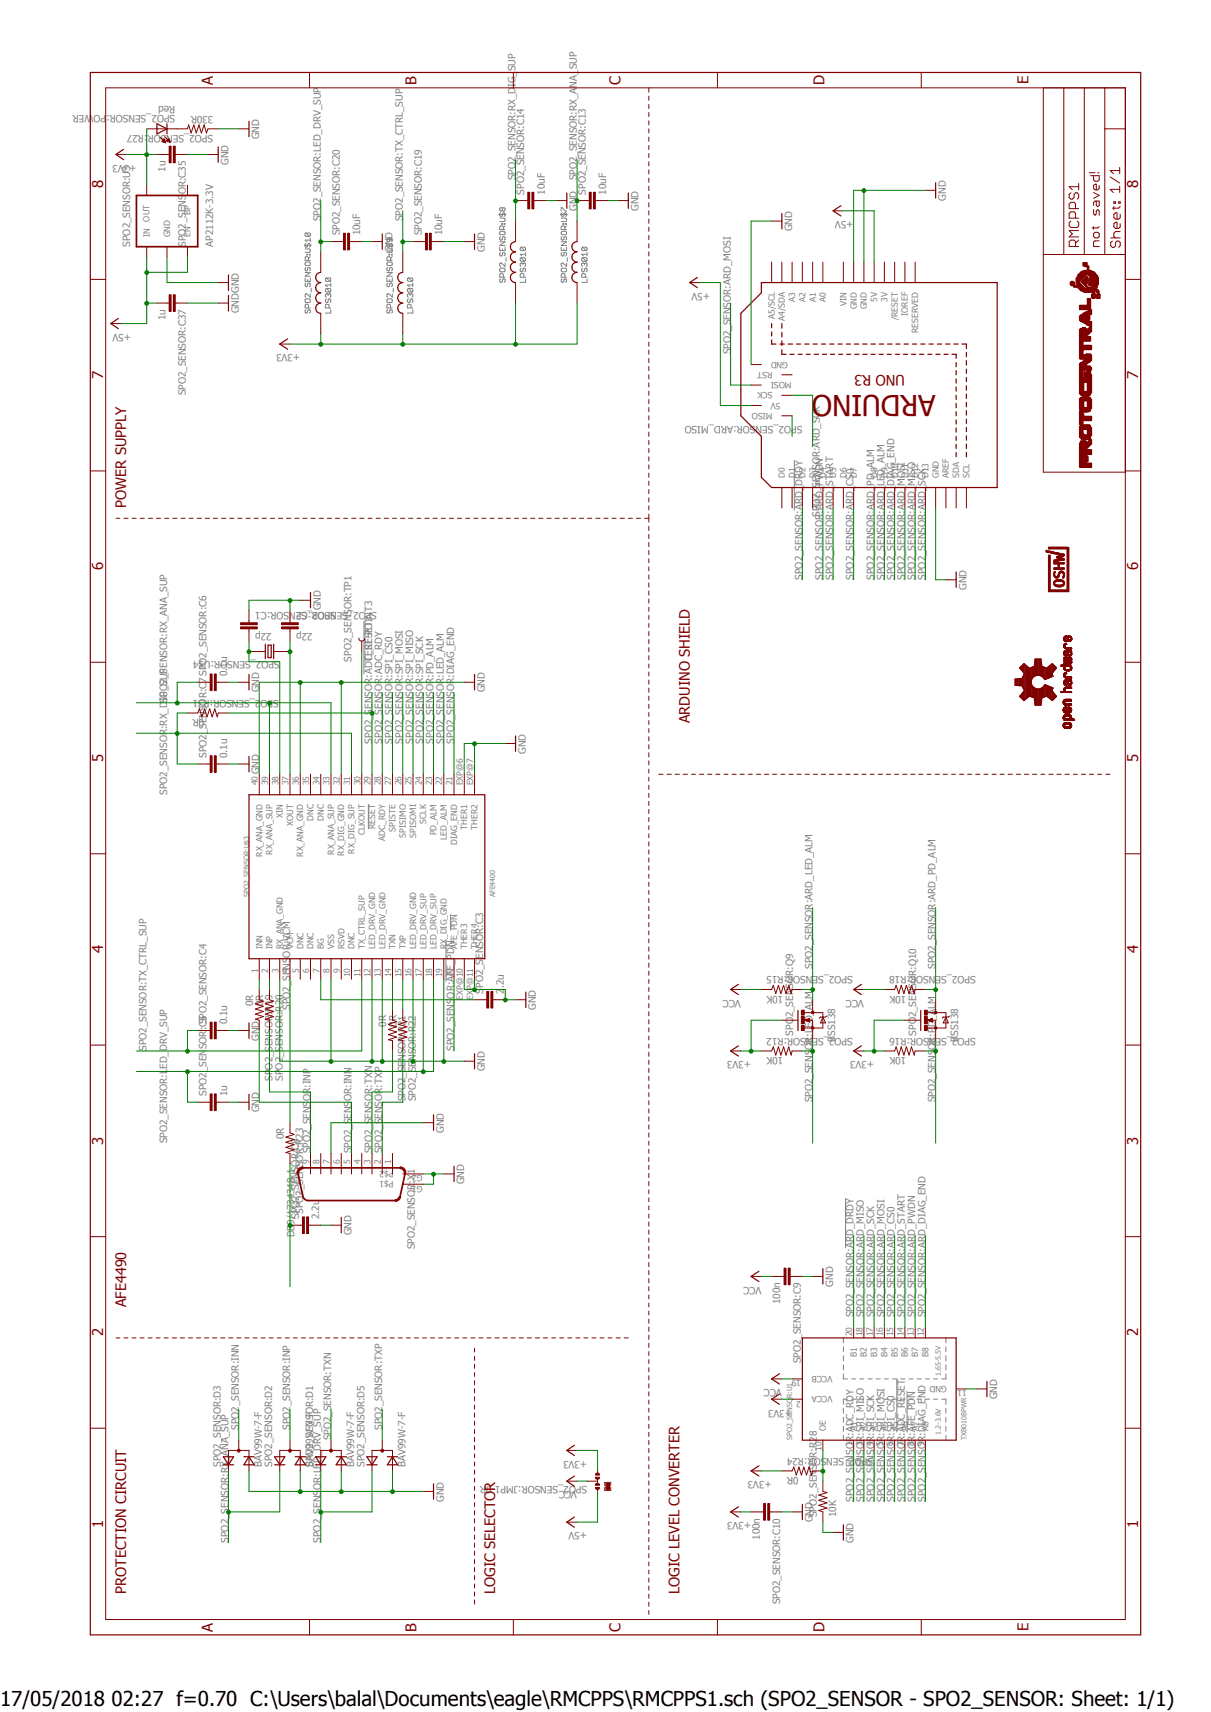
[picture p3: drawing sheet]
<svg xmlns="http://www.w3.org/2000/svg" width="210mm" height="297mm" viewBox="0 0 210 297" stroke-linecap="round" stroke-linejoin="round" font-family="sans-serif">
<defs><g id="words">
<text font-size="5" fill="#800000" x="162.3" y="68.6" transform="rotate(-180 162.3 68.6)">ARDUINO</text>
<text font-size="3.6" x="0" y="296">17/05/2018 02:27 f=0.70 C:\Users\balal\Documents\eagle\RMCPPS\RMCPPS1.sch (SPO2_SENSOR - SPO2_SENSOR: Sheet: 1/1)</text>
<g font-size="2.6" fill="#800000">
<text x="36.9" y="14.7" transform="rotate(-90 36.9 14.7)">A</text>
<text x="72.3" y="14.7" transform="rotate(-90 72.3 14.7)">B</text>
<text x="107.6" y="14.7" transform="rotate(-90 107.6 14.7)">C</text>
<text x="143" y="14.8" transform="rotate(-90 143 14.8)">D</text>
<text x="178.3" y="14.6" transform="rotate(-90 178.3 14.6)">E</text>
<text x="17.9" y="32.5" transform="rotate(-90 17.9 32.5)">8</text>
<text x="197.4" y="32.5" transform="rotate(-90 197.4 32.5)">8</text>
<text x="17.9" y="65.8" transform="rotate(-90 17.9 65.8)">7</text>
<text x="197.4" y="65.8" transform="rotate(-90 197.4 65.8)">7</text>
<text x="17.9" y="99" transform="rotate(-90 17.9 99)">6</text>
<text x="197.4" y="99" transform="rotate(-90 197.4 99)">6</text>
<text x="17.9" y="132.2" transform="rotate(-90 17.9 132.2)">5</text>
<text x="197.4" y="132.2" transform="rotate(-90 197.4 132.2)">5</text>
<text x="17.9" y="165.4" transform="rotate(-90 17.9 165.4)">4</text>
<text x="197.4" y="165.4" transform="rotate(-90 197.4 165.4)">4</text>
<text x="17.9" y="198.6" transform="rotate(-90 17.9 198.6)">3</text>
<text x="197.4" y="198.6" transform="rotate(-90 197.4 198.6)">3</text>
<text x="17.9" y="231.8" transform="rotate(-90 17.9 231.8)">2</text>
<text x="197.4" y="231.8" transform="rotate(-90 197.4 231.8)">2</text>
<text x="17.9" y="265" transform="rotate(-90 17.9 265)">1</text>
<text x="197.4" y="265" transform="rotate(-90 197.4 265)">1</text>
<text x="36.9" y="283.1" transform="rotate(-90 36.9 283.1)">A</text>
<text x="72.3" y="283.1" transform="rotate(-90 72.3 283.1)">B</text>
<text x="107.6" y="283.1" transform="rotate(-90 107.6 283.1)">C</text>
<text x="143" y="283.2" transform="rotate(-90 143 283.2)">D</text>
<text x="178.3" y="283" transform="rotate(-90 178.3 283)">E</text>
</g>
<g font-size="2.5" fill="#800000">
<text x="156.9" y="65" transform="rotate(-180 156.9 65)">UNO R3</text>
<text x="21.9" y="88.1" transform="rotate(-90 21.9 88.1)">POWER SUPPLY</text>
<text x="119.6" y="125.5" transform="rotate(-90 119.6 125.5)">ARDUINO SHIELD</text>
<text x="21.9" y="226.8" transform="rotate(-90 21.9 226.8)">AFE4490</text>
<text x="21.9" y="276.5" transform="rotate(-90 21.9 276.5)">PROTECTION CIRCUIT</text>
<text x="85.8" y="276.5" transform="rotate(-90 85.8 276.5)">LOGIC SELECTOR</text>
<text x="117.8" y="276.5" transform="rotate(-90 117.8 276.5)">LOGIC LEVEL CONVERTER</text>
</g>
<g font-size="1.7" fill="#808080">
<text x="30.4" y="18.4" transform="rotate(-180 30.4 18.4)">Red</text>
<text x="30.4" y="19.9" transform="rotate(-180 30.4 19.9)">SPO2_SENSOR:POWER</text>
<text x="37" y="20.1" transform="rotate(-180 37 20.1)">330R</text>
<text x="37" y="23.4" transform="rotate(-180 37 23.4)">SPO2_SENSOR:R27</text>
<text x="23.6" y="28.6" transform="rotate(-180 23.6 28.6)">+3V3</text>
<text x="28.7" y="29.8" transform="rotate(-90 28.7 29.8)">1u</text>
<text x="39.6" y="28.6" transform="rotate(-90 39.6 28.6)">GND</text>
<text x="45" y="24.1" transform="rotate(-90 45 24.1)">GND</text>
<text x="89.4" y="31.3" transform="rotate(-90 89.4 31.3)">SPO2_SENSOR:RX_DIG_SUP</text>
<text x="90.9" y="33.7" transform="rotate(-90 90.9 33.7)">SPO2_SENSOR:C14</text>
<text x="94.5" y="33.7" transform="rotate(-90 94.5 33.7)">10uF</text>
<text x="100.1" y="31.3" transform="rotate(-90 100.1 31.3)">SPO2_SENSOR:RX_ANA_SUP</text>
<text x="101.6" y="33.7" transform="rotate(-90 101.6 33.7)">SPO2_SENSOR:C13</text>
<text x="105.1" y="33.7" transform="rotate(-90 105.1 33.7)">10uF</text>
<text x="164" y="34.8" transform="rotate(-90 164 34.8)">GND</text>
<text x="55.6" y="38.4" transform="rotate(-90 55.6 38.4)">SPO2_SENSOR:LED_DRV_SUP</text>
<text x="58.9" y="40.9" transform="rotate(-90 58.9 40.9)">SPO2_SENSOR:C20</text>
<text x="62.5" y="40.9" transform="rotate(-90 62.5 40.9)">10uF</text>
<text x="69.9" y="38.4" transform="rotate(-90 69.9 38.4)">SPO2_SENSOR:TX_CTRL_SUP</text>
<text x="73.1" y="40.9" transform="rotate(-90 73.1 40.9)">SPO2_SENSOR:C19</text>
<text x="76.7" y="40.9" transform="rotate(-90 76.7 40.9)">10uF</text>
<text x="100.1" y="36.6" transform="rotate(-90 100.1 36.6)">GND</text>
<text x="110.7" y="36.6" transform="rotate(-90 110.7 36.6)">GND</text>
<text x="137.4" y="40.1" transform="rotate(-90 137.4 40.1)">GND</text>
<text x="148" y="38.4" transform="rotate(-180 148 38.4)">+5V</text>
<text x="22.6" y="42.8" transform="rotate(-90 22.6 42.8)">SPO2_SENSOR:U3</text>
<text x="32.2" y="42.8" transform="rotate(-90 32.2 42.8)">SPO2_SENSOR:C35</text>
<text x="37" y="42.8" transform="rotate(-90 37 42.8)">AP2112K-3.3V</text>
<text x="68.1" y="43.7" transform="rotate(-90 68.1 43.7)">GND</text>
<text x="84.1" y="43.7" transform="rotate(-90 84.1 43.7)">GND</text>
<text x="123.2" y="50.8" transform="rotate(-180 123.2 50.8)">+5V</text>
<text x="22.8" y="57.9" transform="rotate(-180 22.8 57.9)">+5V</text>
<text x="28.7" y="55.6" transform="rotate(-90 28.7 55.6)">1u</text>
<text x="41.4" y="54.4" transform="rotate(-90 41.4 54.4)">GNDGND</text>
<text x="52.1" y="61.5" transform="rotate(-180 52.1 61.5)">+3V3</text>
<text x="126.7" y="61.5" transform="rotate(-90 126.7 61.5)">SPO2_SENSOR:ARD_MOSI</text>
<text x="32.2" y="68.6" transform="rotate(-90 32.2 68.6)">SPO2_SENSOR:C37</text>
<text x="139.2" y="73.9" transform="rotate(-180 139.2 73.9)">SPO2_SENSOR:ARD_MISO</text>
<text x="142.2" y="89.7" transform="rotate(-90 142.2 89.7)">SPO2_SENSOR:ARD_SCK</text>
<text x="139.2" y="100.6" transform="rotate(-90 139.2 100.6)">SPO2_SENSOR:ARD_DRDY</text>
<text x="142.7" y="100.6" transform="rotate(-90 142.7 100.6)">SPO2_SENSOR:ARD_PWDN</text>
<text x="144.5" y="100.6" transform="rotate(-90 144.5 100.6)">SPO2_SENSOR:ARD_START</text>
<text x="148" y="100.6" transform="rotate(-90 148 100.6)">SPO2_SENSOR:ARD_CS0</text>
<text x="151.6" y="100.6" transform="rotate(-90 151.6 100.6)">SPO2_SENSOR:ARD_PD_ALM</text>
<text x="153.4" y="100.6" transform="rotate(-90 153.4 100.6)">SPO2_SENSOR:ARD_LED_ALM</text>
<text x="155.2" y="100.6" transform="rotate(-90 155.2 100.6)">SPO2_SENSOR:ARD_DIAG_END</text>
<text x="156.9" y="100.6" transform="rotate(-90 156.9 100.6)">SPO2_SENSOR:ARD_MOSI</text>
<text x="158.7" y="100.6" transform="rotate(-90 158.7 100.6)">SPO2_SENSOR:ARD_MISO</text>
<text x="160.5" y="100.6" transform="rotate(-90 160.5 100.6)">SPO2_SENSOR:ARD_SCK</text>
<text x="55.6" y="105.9" transform="rotate(-90 55.6 105.9)">GND</text>
<text x="58.3" y="106.2" transform="rotate(-180 58.3 106.2)">SPO2_SENSOR:C1</text>
<text x="65.4" y="106.2" transform="rotate(-180 65.4 106.2)">SPO2_SENSOR:C2</text>
<text x="167.6" y="102.3" transform="rotate(-90 167.6 102.3)">GND</text>
<text x="47.1" y="109.7" transform="rotate(-180 47.1 109.7)">22p</text>
<text x="54.2" y="109.7" transform="rotate(-180 54.2 109.7)">22p</text>
<text x="39.4" y="117.3" transform="rotate(-90 39.4 117.3)">0.1u</text>
<text x="48.5" y="114.6" transform="rotate(-180 48.5 114.6)">SPO2_SENSOR:U$4</text>
<text x="61" y="114.8" transform="rotate(-90 61 114.8)">SPO2_SENSOR:TP1</text>
<text x="64.5" y="114.8" transform="rotate(-90 64.5 114.8)">TEST-POINT3</text>
<text x="29" y="121.9" transform="rotate(-90 29 121.9)">SPO2_SENSOR:RX_ANA_SUP</text>
<text x="35.4" y="124.8" transform="rotate(-180 35.4 124.8)">0R</text>
<text x="45" y="120.1" transform="rotate(-90 45 120.1)">GND</text>
<text x="48.4" y="121.4" transform="rotate(-180 48.4 121.4)">SPO2_SENSOR:R31</text>
<text x="84.1" y="120.1" transform="rotate(-90 84.1 120.1)">GND</text>
<text x="35.8" y="131.5" transform="rotate(-90 35.8 131.5)">SPO2_SENSOR:C7SPO2_SENSOR:C6</text>
<text x="39.4" y="131.5" transform="rotate(-90 39.4 131.5)">0.1u</text>
<text x="64.5" y="129" transform="rotate(-90 64.5 129)">SPO2_SENSOR:ADC_RESET</text>
<text x="66.3" y="129" transform="rotate(-90 66.3 129)">SPO2_SENSOR:ADC_RDY</text>
<text x="68.1" y="129" transform="rotate(-90 68.1 129)">SPO2_SENSOR:SPI_CS0</text>
<text x="69.9" y="129" transform="rotate(-90 69.9 129)">SPO2_SENSOR:SPI_MOSI</text>
<text x="71.6" y="129" transform="rotate(-90 71.6 129)">SPO2_SENSOR:SPI_MISO</text>
<text x="73.4" y="129" transform="rotate(-90 73.4 129)">SPO2_SENSOR:SPI_SCK</text>
<text x="75.2" y="129" transform="rotate(-90 75.2 129)">SPO2_SENSOR:PD_ALM</text>
<text x="77" y="129" transform="rotate(-90 77 129)">SPO2_SENSOR:LED_ALM</text>
<text x="78.7" y="129" transform="rotate(-90 78.7 129)">SPO2_SENSOR:DIAG_END</text>
<text x="91.2" y="130.8" transform="rotate(-90 91.2 130.8)">GND</text>
<text x="29" y="137.9" transform="rotate(-90 29 137.9)">SPO2_SENSOR:RX_DIG_SUP</text>
<text x="45" y="134.3" transform="rotate(-90 45 134.3)">GND</text>
<text x="83.8" y="172.4" transform="rotate(-90 83.8 172.4)">SPO2_SENSOR:C3</text>
<text x="87.4" y="172.4" transform="rotate(-90 87.4 172.4)">2.2u</text>
<text x="128.5" y="173.4" transform="rotate(-180 128.5 173.4)">VCC</text>
<text x="135.8" y="172.7" transform="rotate(-180 135.8 172.7)">10K</text>
<text x="140.9" y="168.1" transform="rotate(-90 140.9 168.1)">SPO2_SENSOR:ARD_LED_ALM</text>
<text x="147.9" y="169.4" transform="rotate(-180 147.9 169.4)">SPO2_SENSOR:R15</text>
<text x="149.8" y="173.4" transform="rotate(-180 149.8 173.4)">VCC</text>
<text x="157.1" y="172.7" transform="rotate(-180 157.1 172.7)">10K</text>
<text x="162.3" y="168.1" transform="rotate(-90 162.3 168.1)">SPO2_SENSOR:ARD_PD_ALM</text>
<text x="169.2" y="169.4" transform="rotate(-180 169.2 169.4)">SPO2_SENSOR:R18</text>
<text x="35.8" y="177.7" transform="rotate(-90 35.8 177.7)">SPO2_SENSOR:C4</text>
<text x="39.4" y="177.7" transform="rotate(-90 39.4 177.7)">0.1u</text>
<text x="43.9" y="174.5" transform="rotate(-90 43.9 174.5)">0R</text>
<text x="45.7" y="174.5" transform="rotate(-90 45.7 174.5)">0R</text>
<text x="50.3" y="175.2" transform="rotate(-90 50.3 175.2)">SPO2_SENSOR:VCM</text>
<text x="67" y="178.1" transform="rotate(-90 67 178.1)">0R</text>
<text x="68.8" y="178.1" transform="rotate(-90 68.8 178.1)">0R</text>
<text x="93" y="175.2" transform="rotate(-90 93 175.2)">GND</text>
<text x="137.6" y="179.7" transform="rotate(-90 137.6 179.7)">SPO2_SENSOR:Q9</text>
<text x="158.9" y="179.7" transform="rotate(-90 158.9 179.7)">SPO2_SENSOR:Q10</text>
<text x="25.4" y="182.3" transform="rotate(-90 25.4 182.3)">SPO2_SENSOR:TX_CTRL_SUP</text>
<text x="45" y="180.6" transform="rotate(-90 45 180.6)">GND</text>
<text x="78.7" y="182.3" transform="rotate(-90 78.7 182.3)">SPO2_SENSOR:AFE_PDN</text>
<text x="84.1" y="185.9" transform="rotate(-90 84.1 185.9)">GND</text>
<text x="130.3" y="184.1" transform="rotate(-180 130.3 184.1)">+3V3</text>
<text x="135.8" y="183.4" transform="rotate(-180 135.8 183.4)">10K</text>
<text x="144.8" y="180.7" transform="rotate(-90 144.8 180.7)">BSS138</text>
<text x="147.9" y="180.1" transform="rotate(-180 147.9 180.1)">SPO2_SENSOR:R12</text>
<text x="151.6" y="184.1" transform="rotate(-180 151.6 184.1)">+3V3</text>
<text x="157.1" y="183.4" transform="rotate(-180 157.1 183.4)">10K</text>
<text x="166.2" y="180.7" transform="rotate(-90 166.2 180.7)">BSS138</text>
<text x="169.2" y="180.1" transform="rotate(-180 169.2 180.1)">SPO2_SENSOR:R16</text>
<text x="35.8" y="190.2" transform="rotate(-90 35.8 190.2)">SPO2_SENSOR:C5</text>
<text x="39.4" y="190.2" transform="rotate(-90 39.4 190.2)">1u</text>
<text x="47.2" y="187.5" transform="rotate(-90 47.2 187.5)">SPO2_SENSOR:R19</text>
<text x="49" y="187.5" transform="rotate(-90 49 187.5)">SPO2_SENSOR:R20</text>
<text x="70.3" y="191.1" transform="rotate(-90 70.3 191.1)">SPO2_SENSOR:R21</text>
<text x="72.1" y="191.1" transform="rotate(-90 72.1 191.1)">SPO2_SENSOR:R22</text>
<text x="140.9" y="191.2" transform="rotate(-90 140.9 191.2)">SPO2_SENSOR:LED_ALM</text>
<text x="162.3" y="191.2" transform="rotate(-90 162.3 191.2)">SPO2_SENSOR:PD_ALM</text>
<text x="45" y="193" transform="rotate(-90 45 193)">GND</text>
<text x="49.2" y="197.6" transform="rotate(-90 49.2 197.6)">0R</text>
<text x="77" y="196.5" transform="rotate(-90 77 196.5)">GND</text>
<text x="29" y="198.3" transform="rotate(-90 29 198.3)">SPO2_SENSOR:LED_DRV_SUP</text>
<text x="53.9" y="200.1" transform="rotate(-90 53.9 200.1)">SPO2_SENSOR:INP</text>
<text x="61" y="200.1" transform="rotate(-90 61 200.1)">SPO2_SENSOR:INN</text>
<text x="64.5" y="200.1" transform="rotate(-90 64.5 200.1)">SPO2_SENSOR:TXN</text>
<text x="66.3" y="200.1" transform="rotate(-90 66.3 200.1)">SPO2_SENSOR:TXP</text>
<text x="80.5" y="205.4" transform="rotate(-90 80.5 205.4)">GND</text>
<text x="51.1" y="214.7" transform="rotate(-90 51.1 214.7)">DB9/1734348-1</text>
<text x="51.8" y="211.5" transform="rotate(-90 51.8 211.5)">SPO2_SENSOR:C8</text>
<text x="52.6" y="210.6" transform="rotate(-90 52.6 210.6)">SPO2_SENSOR:R23</text>
<text x="55.4" y="211.5" transform="rotate(-90 55.4 211.5)">2.2u</text>
<text x="61" y="214.3" transform="rotate(-90 61 214.3)">GND</text>
<text x="72" y="216.7" transform="rotate(-90 72 216.7)">SPO2_SENSOR:X1</text>
<text x="132" y="223.2" transform="rotate(-180 132 223.2)">VCC</text>
<text x="135.3" y="226.3" transform="rotate(-90 135.3 226.3)">100n</text>
<text x="144.5" y="223.2" transform="rotate(-90 144.5 223.2)">GND</text>
<text x="148" y="228.5" transform="rotate(-90 148 228.5)">SPO2_SENSOR:ARD_DRDY</text>
<text x="149.8" y="228.5" transform="rotate(-90 149.8 228.5)">SPO2_SENSOR:ARD_MISO</text>
<text x="151.6" y="228.5" transform="rotate(-90 151.6 228.5)">SPO2_SENSOR:ARD_SCK</text>
<text x="153.4" y="228.5" transform="rotate(-90 153.4 228.5)">SPO2_SENSOR:ARD_MOSI</text>
<text x="155.2" y="228.5" transform="rotate(-90 155.2 228.5)">SPO2_SENSOR:ARD_CS0</text>
<text x="156.9" y="228.5" transform="rotate(-90 156.9 228.5)">SPO2_SENSOR:ARD_START</text>
<text x="158.7" y="228.5" transform="rotate(-90 158.7 228.5)">SPO2_SENSOR:ARD_PWDN</text>
<text x="160.5" y="228.5" transform="rotate(-90 160.5 228.5)">SPO2_SENSOR:ARD_DIAG_END</text>
<text x="138.9" y="236.5" transform="rotate(-90 138.9 236.5)">SPO2_SENSOR:C9</text>
<text x="135.6" y="241" transform="rotate(-180 135.6 241)">VCC</text>
<text x="137.4" y="244.5" transform="rotate(-180 137.4 244.5)">+3V3</text>
<text x="172.9" y="242.8" transform="rotate(-90 172.9 242.8)">GND</text>
<text x="41.4" y="248.1" transform="rotate(-90 41.4 248.1)">SPO2_SENSOR:INN</text>
<text x="50.3" y="248.1" transform="rotate(-90 50.3 248.1)">SPO2_SENSOR:INP</text>
<text x="57.4" y="249.9" transform="rotate(-90 57.4 249.9)">SPO2_SENSOR:TXN</text>
<text x="66.3" y="248.1" transform="rotate(-90 66.3 248.1)">SPO2_SENSOR:TXP</text>
<text x="38.3" y="254.5" transform="rotate(-90 38.3 254.5)">SPO2_SENSOR:D3</text>
<text x="45.4" y="254.5" transform="rotate(-90 45.4 254.5)">BAV99W-7-F</text>
<text x="47.2" y="254.5" transform="rotate(-90 47.2 254.5)">SPO2_SENSOR:D2</text>
<text x="54.3" y="254.5" transform="rotate(-90 54.3 254.5)">BAV99W-7-F</text>
<text x="54.3" y="254.5" transform="rotate(-90 54.3 254.5)">SPO2_SENSOR:D1</text>
<text x="61.4" y="254.5" transform="rotate(-90 61.4 254.5)">BAV99W-7-F</text>
<text x="63.2" y="254.5" transform="rotate(-90 63.2 254.5)">SPO2_SENSOR:D5</text>
<text x="70.3" y="254.5" transform="rotate(-90 70.3 254.5)">BAV99W-7-F</text>
<text x="101.8" y="253.4" transform="rotate(-180 101.8 253.4)">+3V3</text>
<text x="101.8" y="257.9" transform="rotate(-180 101.8 257.9)">SPO2_SENSOR:JMP1-0R</text>
<text x="133.8" y="257" transform="rotate(-180 133.8 257)">+3V3</text>
<text x="138.5" y="256.3" transform="rotate(-180 138.5 256.3)">0R</text>
<text x="151.4" y="252.9" transform="rotate(-180 151.4 252.9)">SPO2_SENSOR:R24</text>
<text x="77" y="260.5" transform="rotate(-90 77 260.5)">GND</text>
<text x="100.1" y="258.8" transform="rotate(-180 100.1 258.8)">VCC</text>
<text x="141.7" y="263.2" transform="rotate(-90 141.7 263.2)">SPO2_SENSOR:R28</text>
<text x="145" y="263.2" transform="rotate(-90 145 263.2)">10K</text>
<text x="148" y="260.5" transform="rotate(-90 148 260.5)">SPO2_SENSOR:ADC_RDY</text>
<text x="149.8" y="260.5" transform="rotate(-90 149.8 260.5)">SPO2_SENSOR:SPI_MISO</text>
<text x="151.6" y="260.5" transform="rotate(-90 151.6 260.5)">SPO2_SENSOR:SPI_SCK</text>
<text x="153.4" y="260.5" transform="rotate(-90 153.4 260.5)">SPO2_SENSOR:SPI_MOSI</text>
<text x="155.2" y="260.5" transform="rotate(-90 155.2 260.5)">SPO2_SENSOR:SPI_CS0</text>
<text x="156.9" y="260.5" transform="rotate(-90 156.9 260.5)">SPO2_SENSOR:ADC_RESET</text>
<text x="158.7" y="260.5" transform="rotate(-90 158.7 260.5)">SPO2_SENSOR:AFE_PDN</text>
<text x="160.5" y="260.5" transform="rotate(-90 160.5 260.5)">SPO2_SENSOR:DIAG_END</text>
<text x="39.6" y="267.6" transform="rotate(-90 39.6 267.6)">SPO2_SENSOR:RX_ANA_SUP</text>
<text x="55.6" y="267.6" transform="rotate(-90 55.6 267.6)">SPO2_SENSOR:LED_DRV_SUP</text>
<text x="101.8" y="265.9" transform="rotate(-180 101.8 265.9)">+5V</text>
<text x="130.3" y="264.1" transform="rotate(-180 130.3 264.1)">+3V3</text>
<text x="131.8" y="267.1" transform="rotate(-90 131.8 267.1)">100n</text>
<text x="140.9" y="264.1" transform="rotate(-90 140.9 264.1)">GND</text>
<text x="148" y="267.6" transform="rotate(-90 148 267.6)">GND</text>
<text x="135.3" y="278.3" transform="rotate(-90 135.3 278.3)">SPO2_SENSOR:C10</text>
</g>
<g font-size="1.5" fill="#808080">
<text x="25.9" y="38.4" transform="rotate(-90 25.9 38.4)">OUT</text>
<text x="26" y="41.2" transform="rotate(-90 26 41.2)">IN</text>
<text x="29.5" y="41.2" transform="rotate(-90 29.5 41.2)">GND</text>
<text x="33.1" y="37.3" transform="rotate(-90 33.1 37.3)">BP</text>
<text x="33.1" y="41.2" transform="rotate(-90 33.1 41.2)">EN</text>
<text x="137.9" y="52.4" transform="rotate(-90 137.9 52.4)">A3</text>
<text x="139.7" y="52.4" transform="rotate(-90 139.7 52.4)">A2</text>
<text x="141.5" y="52.4" transform="rotate(-90 141.5 52.4)">A1</text>
<text x="143.2" y="52.4" transform="rotate(-90 143.2 52.4)">A0</text>
<text x="146.8" y="53.1" transform="rotate(-90 146.8 53.1)">VIN</text>
<text x="148.6" y="53.6" transform="rotate(-90 148.6 53.6)">GND</text>
<text x="150.3" y="53.6" transform="rotate(-90 150.3 53.6)">GND</text>
<text x="152.1" y="52.4" transform="rotate(-90 152.1 52.4)">5V</text>
<text x="153.9" y="52.4" transform="rotate(-90 153.9 52.4)">3V</text>
<text x="134.4" y="55.4" transform="rotate(-90 134.4 55.4)">A5/SCL</text>
<text x="136.1" y="55.7" transform="rotate(-90 136.1 55.7)">A4/SDA</text>
<text x="155.7" y="55.5" transform="rotate(-90 155.7 55.5)">/RESET</text>
<text x="157.5" y="54.8" transform="rotate(-90 157.5 54.8)">IOREF</text>
<text x="159.2" y="57.8" transform="rotate(-90 159.2 57.8)">RESERVED</text>
<text x="134" y="64.5" transform="rotate(-180 134 64.5)">RST</text>
<text x="136.6" y="62.7" transform="rotate(-180 136.6 62.7)">GND</text>
<text x="134" y="71.6" transform="rotate(-180 134 71.6)">MISO</text>
<text x="134" y="68" transform="rotate(-180 134 68)">SCK</text>
<text x="135.4" y="69.8" transform="rotate(-180 135.4 69.8)">5V</text>
<text x="137.3" y="66.3" transform="rotate(-180 137.3 66.3)">MOSI</text>
<text x="136.1" y="82.9" transform="rotate(-90 136.1 82.9)">D0</text>
<text x="137.9" y="82.9" transform="rotate(-90 137.9 82.9)">D1</text>
<text x="139.7" y="82.9" transform="rotate(-90 139.7 82.9)">D2</text>
<text x="141.5" y="82.9" transform="rotate(-90 141.5 82.9)">D3</text>
<text x="143.2" y="82.9" transform="rotate(-90 143.2 82.9)">D4</text>
<text x="145" y="82.9" transform="rotate(-90 145 82.9)">D5</text>
<text x="146.8" y="82.9" transform="rotate(-90 146.8 82.9)">D6</text>
<text x="148.6" y="82.9" transform="rotate(-90 148.6 82.9)">D7</text>
<text x="152.1" y="82.9" transform="rotate(-90 152.1 82.9)">D8</text>
<text x="153.9" y="82.9" transform="rotate(-90 153.9 82.9)">D9</text>
<text x="155.7" y="82.9" transform="rotate(-90 155.7 82.9)">D10</text>
<text x="157.5" y="82.9" transform="rotate(-90 157.5 82.9)">D11</text>
<text x="159.2" y="82.9" transform="rotate(-90 159.2 82.9)">D12</text>
<text x="161" y="82.9" transform="rotate(-90 161 82.9)">D13</text>
<text x="162.8" y="82.9" transform="rotate(-90 162.8 82.9)">GND</text>
<text x="164.6" y="82.9" transform="rotate(-90 164.6 82.9)">AREF</text>
<text x="166.3" y="82.9" transform="rotate(-90 166.3 82.9)">SDA</text>
<text x="168.1" y="82.9" transform="rotate(-90 168.1 82.9)">SCL</text>
<text x="44.7" y="136.3" transform="rotate(-90 44.7 136.3)">40</text>
<text x="46.5" y="136.3" transform="rotate(-90 46.5 136.3)">39</text>
<text x="48.3" y="136.3" transform="rotate(-90 48.3 136.3)">38</text>
<text x="50.1" y="136.3" transform="rotate(-90 50.1 136.3)">37</text>
<text x="51.8" y="136.3" transform="rotate(-90 51.8 136.3)">36</text>
<text x="53.6" y="136.3" transform="rotate(-90 53.6 136.3)">35</text>
<text x="55.4" y="136.3" transform="rotate(-90 55.4 136.3)">34</text>
<text x="57.2" y="136.3" transform="rotate(-90 57.2 136.3)">33</text>
<text x="58.9" y="136.3" transform="rotate(-90 58.9 136.3)">32</text>
<text x="60.7" y="136.3" transform="rotate(-90 60.7 136.3)">31</text>
<text x="62.5" y="136.3" transform="rotate(-90 62.5 136.3)">30</text>
<text x="64.3" y="136.3" transform="rotate(-90 64.3 136.3)">29</text>
<text x="66" y="136.3" transform="rotate(-90 66 136.3)">28</text>
<text x="67.8" y="136.3" transform="rotate(-90 67.8 136.3)">27</text>
<text x="69.6" y="136.3" transform="rotate(-90 69.6 136.3)">26</text>
<text x="71.4" y="136.3" transform="rotate(-90 71.4 136.3)">25</text>
<text x="73.2" y="136.3" transform="rotate(-90 73.2 136.3)">24</text>
<text x="74.9" y="136.3" transform="rotate(-90 74.9 136.3)">23</text>
<text x="76.7" y="136.3" transform="rotate(-90 76.7 136.3)">22</text>
<text x="78.5" y="136.3" transform="rotate(-90 78.5 136.3)">21</text>
<text x="80.3" y="136.3" transform="rotate(-90 80.3 136.3)">EXP@6</text>
<text x="82" y="136.3" transform="rotate(-90 82 136.3)">EXP@7</text>
<text x="49.1" y="141.9" transform="rotate(-90 49.1 141.9)">XIN</text>
<text x="50.8" y="143.3" transform="rotate(-90 50.8 143.3)">XOUT</text>
<text x="54.4" y="142.4" transform="rotate(-90 54.4 142.4)">DNC</text>
<text x="56.2" y="142.4" transform="rotate(-90 56.2 142.4)">DNC</text>
<text x="65" y="143.9" transform="rotate(-90 65 143.9)">RESET</text>
<text x="73.9" y="142.9" transform="rotate(-90 73.9 142.9)">SCLK</text>
<text x="81" y="144" transform="rotate(-90 81 144)">THER1</text>
<text x="82.8" y="144" transform="rotate(-90 82.8 144)">THER2</text>
<text x="45.5" y="148.6" transform="rotate(-90 45.5 148.6)">RX_ANA_GND</text>
<text x="47.3" y="148.3" transform="rotate(-90 47.3 148.3)">RX_ANA_SUP</text>
<text x="52.6" y="148.6" transform="rotate(-90 52.6 148.6)">RX_ANA_GND</text>
<text x="57.9" y="148.3" transform="rotate(-90 57.9 148.3)">RX_ANA_SUP</text>
<text x="59.7" y="148.4" transform="rotate(-90 59.7 148.4)">RX_DIG_GND</text>
<text x="61.5" y="148.1" transform="rotate(-90 61.5 148.1)">RX_DIG_SUP</text>
<text x="63.3" y="144.9" transform="rotate(-90 63.3 144.9)">CLKOUT</text>
<text x="66.8" y="145.9" transform="rotate(-90 66.8 145.9)">ADC_RDY</text>
<text x="68.6" y="144.3" transform="rotate(-90 68.6 144.3)">SPISTE</text>
<text x="70.4" y="145.3" transform="rotate(-90 70.4 145.3)">SPISIMO</text>
<text x="72.2" y="145.3" transform="rotate(-90 72.2 145.3)">SPISOMI</text>
<text x="75.7" y="144.9" transform="rotate(-90 75.7 144.9)">PD_ALM</text>
<text x="77.5" y="145.7" transform="rotate(-90 77.5 145.7)">LED_ALM</text>
<text x="79.3" y="146.6" transform="rotate(-90 79.3 146.6)">DIAG_END</text>
<text x="45.5" y="164.7" transform="rotate(-90 45.5 164.7)">INN</text>
<text x="47.3" y="164.7" transform="rotate(-90 47.3 164.7)">INP</text>
<text x="49.1" y="164.7" transform="rotate(-90 49.1 164.7)">RX_ANA_GND</text>
<text x="50.8" y="164.7" transform="rotate(-90 50.8 164.7)">VCM</text>
<text x="52.6" y="164.7" transform="rotate(-90 52.6 164.7)">DNC</text>
<text x="54.4" y="164.7" transform="rotate(-90 54.4 164.7)">DNC</text>
<text x="56.2" y="164.7" transform="rotate(-90 56.2 164.7)">BG</text>
<text x="57.9" y="164.7" transform="rotate(-90 57.9 164.7)">VSS</text>
<text x="59.7" y="164.7" transform="rotate(-90 59.7 164.7)">RSVD</text>
<text x="61.5" y="164.7" transform="rotate(-90 61.5 164.7)">DNC</text>
<text x="63.3" y="164.7" transform="rotate(-90 63.3 164.7)">TX_CTRL_SUP</text>
<text x="65.1" y="164.7" transform="rotate(-90 65.1 164.7)">LED_DRV_GND</text>
<text x="66.8" y="164.7" transform="rotate(-90 66.8 164.7)">LED_DRV_GND</text>
<text x="68.6" y="164.7" transform="rotate(-90 68.6 164.7)">TXN</text>
<text x="70.4" y="164.7" transform="rotate(-90 70.4 164.7)">TXP</text>
<text x="72.2" y="164.7" transform="rotate(-90 72.2 164.7)">LED_DRV_GND</text>
<text x="73.9" y="164.7" transform="rotate(-90 73.9 164.7)">LED_DRV_SUP</text>
<text x="75.7" y="164.7" transform="rotate(-90 75.7 164.7)">LED_DRV_SUP</text>
<text x="77.5" y="164.7" transform="rotate(-90 77.5 164.7)">RX_DIG_GND</text>
<text x="79.3" y="164.7" transform="rotate(-90 79.3 164.7)">AFE_PDN</text>
<text x="81" y="164.7" transform="rotate(-90 81 164.7)">THER3</text>
<text x="82.8" y="164.7" transform="rotate(-90 82.8 164.7)">THER4</text>
<text x="44.7" y="168.8" transform="rotate(-90 44.7 168.8)">1</text>
<text x="46.5" y="168.8" transform="rotate(-90 46.5 168.8)">2</text>
<text x="48.3" y="168.8" transform="rotate(-90 48.3 168.8)">3</text>
<text x="50.1" y="168.8" transform="rotate(-90 50.1 168.8)">4</text>
<text x="51.8" y="168.8" transform="rotate(-90 51.8 168.8)">5</text>
<text x="53.6" y="168.8" transform="rotate(-90 53.6 168.8)">6</text>
<text x="55.4" y="168.8" transform="rotate(-90 55.4 168.8)">7</text>
<text x="57.2" y="168.8" transform="rotate(-90 57.2 168.8)">8</text>
<text x="58.9" y="168.8" transform="rotate(-90 58.9 168.8)">9</text>
<text x="60.7" y="169.6" transform="rotate(-90 60.7 169.6)">10</text>
<text x="62.5" y="169.6" transform="rotate(-90 62.5 169.6)">11</text>
<text x="64.3" y="169.6" transform="rotate(-90 64.3 169.6)">12</text>
<text x="66" y="169.6" transform="rotate(-90 66 169.6)">13</text>
<text x="67.8" y="169.6" transform="rotate(-90 67.8 169.6)">14</text>
<text x="69.6" y="169.6" transform="rotate(-90 69.6 169.6)">15</text>
<text x="71.4" y="169.6" transform="rotate(-90 71.4 169.6)">16</text>
<text x="73.2" y="169.6" transform="rotate(-90 73.2 169.6)">17</text>
<text x="74.9" y="169.6" transform="rotate(-90 74.9 169.6)">18</text>
<text x="76.7" y="169.6" transform="rotate(-90 76.7 169.6)">19</text>
<text x="78.5" y="169.6" transform="rotate(-90 78.5 169.6)">20</text>
<text x="80.3" y="173.4" transform="rotate(-90 80.3 173.4)">EXP@10</text>
<text x="82" y="173.4" transform="rotate(-90 82 173.4)">EXP@11</text>
<text x="53.6" y="202" transform="rotate(-90 53.6 202)">9</text>
<text x="55.4" y="202" transform="rotate(-90 55.4 202)">8</text>
<text x="57.2" y="202" transform="rotate(-90 57.2 202)">7</text>
<text x="58.9" y="202" transform="rotate(-90 58.9 202)">6</text>
<text x="60.7" y="202" transform="rotate(-90 60.7 202)">5</text>
<text x="62.5" y="202" transform="rotate(-90 62.5 202)">4</text>
<text x="64.3" y="202" transform="rotate(-90 64.3 202)">3</text>
<text x="66" y="202" transform="rotate(-90 66 202)">2</text>
<text x="67.8" y="202" transform="rotate(-90 67.8 202)">1</text>
<text x="68.2" y="203.1" transform="rotate(-180 68.2 203.1)">P$2</text>
<text x="73.3" y="203.9" transform="rotate(-180 73.3 203.9)">G2</text>
<text x="68.2" y="204.9" transform="rotate(-180 68.2 204.9)">P$1</text>
<text x="73.3" y="205.7" transform="rotate(-180 73.3 205.7)">G1</text>
<text x="147.8" y="231.8" transform="rotate(-90 147.8 231.8)">20</text>
<text x="149.6" y="231.8" transform="rotate(-90 149.6 231.8)">18</text>
<text x="151.3" y="231.8" transform="rotate(-90 151.3 231.8)">17</text>
<text x="153.1" y="231.8" transform="rotate(-90 153.1 231.8)">16</text>
<text x="154.9" y="231.8" transform="rotate(-90 154.9 231.8)">15</text>
<text x="156.7" y="231.8" transform="rotate(-90 156.7 231.8)">14</text>
<text x="158.5" y="231.8" transform="rotate(-90 158.5 231.8)">13</text>
<text x="160.2" y="231.8" transform="rotate(-90 160.2 231.8)">12</text>
<text x="138.9" y="239.5" transform="rotate(-180 138.9 239.5)">19</text>
<text x="144.3" y="238.7" transform="rotate(-180 144.3 238.7)">VCCB</text>
<text x="148.6" y="235.4" transform="rotate(-90 148.6 235.4)">B1</text>
<text x="150.3" y="235.4" transform="rotate(-90 150.3 235.4)">B2</text>
<text x="152.1" y="235.4" transform="rotate(-90 152.1 235.4)">B3</text>
<text x="153.9" y="235.4" transform="rotate(-90 153.9 235.4)">B4</text>
<text x="155.7" y="235.4" transform="rotate(-90 155.7 235.4)">B5</text>
<text x="157.5" y="235.4" transform="rotate(-90 157.5 235.4)">B6</text>
<text x="159.2" y="235.4" transform="rotate(-90 159.2 235.4)">B7</text>
<text x="161" y="235.4" transform="rotate(-90 161 235.4)">B8</text>
<text x="138.9" y="243" transform="rotate(-180 138.9 243)">2</text>
<text x="144.3" y="242.2" transform="rotate(-180 144.3 242.2)">VCCA</text>
<text x="164.2" y="240.4" transform="rotate(-180 164.2 240.4)">GND</text>
<text x="167.7" y="241.2" transform="rotate(-180 167.7 241.2)">11</text>
<text x="142.5" y="251.7" transform="rotate(-90 142.5 251.7)">10</text>
<text x="143.2" y="248.2" transform="rotate(-90 143.2 248.2)">OE</text>
<text x="147.8" y="250.9" transform="rotate(-90 147.8 250.9)">1</text>
<text x="148.6" y="248.2" transform="rotate(-90 148.6 248.2)">A1</text>
<text x="149.6" y="250.9" transform="rotate(-90 149.6 250.9)">3</text>
<text x="150.4" y="248.2" transform="rotate(-90 150.4 248.2)">A2</text>
<text x="151.3" y="250.9" transform="rotate(-90 151.3 250.9)">4</text>
<text x="152.1" y="248.2" transform="rotate(-90 152.1 248.2)">A3</text>
<text x="153.1" y="250.9" transform="rotate(-90 153.1 250.9)">5</text>
<text x="153.9" y="248.2" transform="rotate(-90 153.9 248.2)">A4</text>
<text x="154.9" y="250.9" transform="rotate(-90 154.9 250.9)">6</text>
<text x="155.7" y="248.2" transform="rotate(-90 155.7 248.2)">A5</text>
<text x="156.7" y="250.9" transform="rotate(-90 156.7 250.9)">7</text>
<text x="157.5" y="248.2" transform="rotate(-90 157.5 248.2)">A6</text>
<text x="158.5" y="250.9" transform="rotate(-90 158.5 250.9)">8</text>
<text x="159.2" y="248.2" transform="rotate(-90 159.2 248.2)">A7</text>
<text x="160.2" y="250.9" transform="rotate(-90 160.2 250.9)">9</text>
<text x="161" y="248.2" transform="rotate(-90 161 248.2)">A8</text>
</g>
<g font-size="1.2" fill="#808080">
<text x="43.2" y="155.7" transform="rotate(-90 43.2 155.7)">SPO2_SENSOR:U$3</text>
<text x="85.8" y="155.7" transform="rotate(-90 85.8 155.7)">AFE4400</text>
<text x="163.1" y="238.8" transform="rotate(-90 163.1 238.8)">1.65-5.5V</text>
<text x="137.4" y="249.9" transform="rotate(-90 137.4 249.9)">SPO2_SENSOR:U1</text>
<text x="163.1" y="249" transform="rotate(-90 163.1 249)">1.2-3.6V</text>
<text x="167.6" y="249.9" transform="rotate(-90 167.6 249.9)">TXB0108PWR</text>
</g>
</g></defs>
<path d="M11.6 7.9l186.6 276.2M198.2 7.9l-186.6 276.2" fill="none" stroke="#fff" stroke-width=".17"/>
<g fill="none" stroke="#808080" stroke-width=".17">
<path d="M86.5 37.2h1.3M86.7 37.8h.7l.2 .2v.3l-.2 .1h-.7M86.8 36.9l-.1 .2v.3l.1 .1 .3-.1v-.3l.2-.2 .3 .2v.3l-.2 .1M87 38.8h.1v.1h-.1zM87.1 36.2l-.1-.2-.3 .2v.2l.1 .2 .3-.2M87.1 36.2l.2-.2 .3 .2v.2l-.2 .2-.3-.2M87.1 36.2v.2M87.3 39.8v-.4l-.2-.2h-.3l-.1 .2v.4h.9M87.4 38.8h.2v.1h-.2zM87.6 39.2l-.3 .3M97.2 37.2h1.2M97.3 36.6v-.6h.2l.6 .6h.2"/>
<path d="M97.3 37.8h.8l.2 .2v.3l-.2 .1h-.8M97.5 36.9l-.2 .2v.3l.3 .1 .2-.1v-.3l.3-.2 .2 .2v.3l-.2 .1M97.6 38.8h.2v.1h-.2zM98 39.8v-.4l-.2-.2h-.3l-.2 .2v.4h1M98.1 38.8h.2v.1h-.2zM98.3 39.2l-.3 .3M52.7 42.5h1.3M52.9 48.2v.6h.9v-.6M52.9 47.3h.9l-.9 .6h.9M52.9 43.2h.8l.1 .1v.3l-.1 .2h-.8M53 42.2l-.1 .2 .1 .5 .3-.2v-.3l.2-.2 .3 .2-.1 .5M53 53.7l-.1 .1v.4l.1 .1 .3-.1v-.4l.2-.1 .3 .1v.4l-.1 .1"/>
<path d="M53 51.9h.7l.1 .1-.1 .5h-.7l-.1-.2zM53 49.1l-.1 .2 .1 .4 .3-.1v-.3l.2-.2 .3 .2-.1 .4M53 46.4l-.1 .1 .1 .5h.2l.1-.5 .2-.1 .3 .1-.1 .5M53 45.5h.7l.1 .4-.1 .2h-.7l-.1-.2zM53 40.4l-.1 .2v.3l.1 .1h.7M53 40.4h.7l.1 .2v.3l-.1 .1M53 40.4l.7 .6M53.2 44.1h.1v.1h-.1zM53.3 48.5v.3M53.5 53.4v-.4l-.2-.2h-.3l-.1 .2v.4h.9M53.5 45.2v-.5l-.2-.2h-.3l-.1 .2v.5h.9M53.7 44.1h.1v.1h-.1z"/>
<path d="M53.8 51v.6l-.6-.6-.3 .1v.3l.1 .2M53.8 41.7h-.9l.3 .3M53.8 41.3v.7M53.8 44.5l-.3 .4M54 50v.7M56.6 51.9l-.2 .1v.3l.4 .2 .1-.5 .3-.1 .2 .1-.2 .5M56.6 50l-.2 .2v.3l.2 .2h.6M56.6 50h.6l.2 .2-.2 .5M56.6 48.2l-.2 .1v.4l.2 .1h.6M56.6 48.2h.6l.2 .1v.4l-.2 .1M56.6 50l.6 .7M56.6 48.2l.6 .6"/>
<path d="M56.9 51.1l-.1-.1-.4 .1v.3l.2 .2M56.9 51.1l.2-.1 .3 .1v.3l-.2 .2M56.9 51.1v.2M57.1 53.4v-.4l-.2-.2h-.3l-.2 .2v.4h1M57.4 53.7v.6h-1M57.4 49.4h-1l.4 .3M57.4 49.1v.6M67 42.5h1.2M67.1 52l.2-.1h.6l.1 .4-.1 .2h-.6l-.2-.2zM67.1 48.2v.6h.9v-.6M67.1 45.6l.2-.1h.6l.1 .4-.1 .2h-.6l-.2-.2zM67.1 43.2h.8l.1 .1v.3l-.1 .2h-.8"/>
<path d="M67.1 47.3h.9l-.9 .6h.9M67.3 42.2l-.2 .2v.3l.2 .2 .3-.2v-.3l.3-.2 .1 .2-.1 .5M67.3 53.7l-.2 .1v.4l.3 .1 .2-.1v-.4l.3-.1 .1 .1v.4l-.1 .1M67.3 46.4l-.2 .1v.3l.2 .2h.1l.2-.5 .1-.1 .3 .1-.1 .5M67.3 49.1l-.2 .2v.3l.2 .1 .3-.1v-.3l.1-.2 .3 .2-.1 .4M67.4 44.1h.2v.1h-.2zM67.6 41.3v.5l-.2 .2-.3-.2v-.3l.2-.2h.6l.1 .2-.1 .5M67.6 48.5v.3M67.7 53.4v-.4l-.1-.2h-.3l-.2 .2v.4h.9M67.7 45.2v-.5l-.1-.2h-.3l-.2 .2v.5h.9M67.9 44.1h.1v.1h-.1zM68 51v.6l-.6-.6-.3 .1v.3l.2 .2"/>
<path d="M68 44.5l-.3 .4M68.2 50v.7M70.8 48.2h.7l.1 .1v.4l-.1 .1M70.8 50h.7l.1 .2-.1 .5M70.8 51.9l-.1 .1v.3l.3 .2 .1-.5 .4-.1 .1 .1-.1 .5M70.8 48.2l-.1 .1v.4l.1 .1h.7M70.8 50l-.1 .2v.3l.1 .2h.7M70.8 50l.7 .7M70.8 48.2l.7 .6M71.1 51.1l.2-.1 .3 .1v.3l-.1 .2M71.1 51.1l-.1-.1-.3 .1v.3l.1 .2M71.1 51.1v.2"/>
<path d="M71.3 53.4v-.4l-.2-.2h-.3l-.1 .2v.4h.9M71.6 53.7v.6h-.9M71.6 49.1v.6M71.6 49.4h-.9l.3 .3M86.7 46.7l.1-.2h.6l.2 .2v.3l-.2 .2h-.6l-.1-.2zM86.7 42.9v.6h.9v-.6M86.7 42h.9l-.9 .6h.9M86.7 40.3l.1-.2h.6l.2 .2v.3l-.2 .1h-.6l-.1-.1zM86.8 48.4l-.1 .1v.4l.1 .1 .3-.1v-.4l.2-.1 .3 .1v.4l-.2 .1M86.8 43.8l-.1 .1v.3l.1 .2 .3-.2v-.3l.2-.1 .3 .1v.3l-.2 .2M86.8 41.1l-.1 .1v.3l.3 .2 .1-.2v-.3l.3-.1 .2 .1v.3l-.2 .2M87.1 43.2v.3"/>
<path d="M87.3 48.1v-.5l-.2-.1h-.3l-.1 .1v.5h.9M87.6 45.6v.6l-.6-.6-.3 .2v.3l.1 .1M87.8 44.7v.6M90.4 46.5l-.2 .2v.3l.2 .2 .3-.2v-.3l.1-.2 .3 .2v.3l-.1 .2M90.4 44.7l-.2 .2v.3l.2 .1h.6M90.4 44.7h.6l.1 .2v.3l-.1 .1M90.4 42.9l-.2 .2v.2l.2 .2h.6M90.4 42.9h.6l.1 .2v.2l-.1 .2M90.4 44.7l.6 .6M90.4 42.9l.6 .6M90.7 45.8l-.2-.2-.3 .2v.3l.2 .1M90.7 45.8l.1-.2 .3 .2v.3l-.1 .1"/>
<path d="M90.7 45.8v.1M90.8 48.1v-.5l-.1-.1h-.3l-.2 .1v.5h.9M91.1 48.4v.6h-.9M91.1 44.1h-.9l.3 .3M91.1 43.8v.6M97.3 46.7l.2-.2h.6l.2 .2v.3l-.2 .2h-.6l-.2-.2zM97.3 42.9v.6h1v-.6M97.3 40.3l.2-.2h.6l.2 .2v.3l-.2 .1h-.6l-.2-.1zM97.3 42h1l-1 .6h1M97.5 48.4l-.2 .1v.4l.3 .1 .2-.1v-.4l.3-.1 .2 .1v.4l-.2 .1M97.5 41.1l-.2 .1v.3l.3 .2 .2-.2v-.3l.3-.1 .2 .1v.3l-.2 .2M97.5 43.8l-.2 .1v.3l.2 .2 .3-.2v-.3l.2-.1 .3 .1v.3l-.2 .2"/>
<path d="M97.8 43.2v.3M98 48.1v-.5l-.2-.1h-.3l-.2 .1v.5h1M98.3 45.6v.6l-.7-.6-.3 .2v.3l.2 .1M98.4 44.7v.6M101 42.9h.6l.2 .2v.2l-.2 .2M101 44.7h.6l.2 .2v.3l-.2 .1M101 46.5l-.1 .2v.3l.1 .2 .3-.2v-.3l.2-.2 .3 .2v.3l-.2 .2M101 42.9l-.1 .2v.2l.1 .2h.6M101 44.7l-.1 .2v.3l.1 .1h.6M101 44.7l.6 .6M101 42.9l.6 .6M101.3 45.8l.2-.2 .3 .2v.3l-.2 .1"/>
<path d="M101.3 45.8l-.1-.2-.3 .2v.3l.1 .1M101.3 45.8v.1M101.5 48.1v-.5l-.2-.1h-.3l-.1 .1v.5h.9M101.8 48.4v.6h-.9M101.8 43.8v.6M101.8 44.1h-.9l.3 .3M137.8 79.9v8.7M63.1 107.7v9.3M63.9 139.5v4.3M78.1 158.6v2.8M77.3 163.2v7.1M146.6 207.9v8.6"/>
<path d="M146.3 232.1v.9M146.3 233.6v.9M146.3 235.2v.9M146.3 236.8v.9M146.3 238.3v.9h.7M147.7 239.2h.7M149.1 239.2h.7M150.5 239.2h.8M151.9 239.2h.8M153.4 239.2h.7M154.8 239.2h.7M155.5 239.3v9.2"/>
<path d="M156.2 239.2h.7M157.6 239.2h.8M159 239.2h.8M160.5 239.2h.7M161.9 239.2h.7M164 232.1v.9M164 233.6v.9M164 235.2v.9M164 236.8v.9M164 238.3v.9h-.7M146.3 244.3v.9M146.3 245.9v.9"/>
<path d="M146.3 247.4v.9M146.3 249v.9M147 242.7h-.7v.9M147.7 242.7h.7M149.1 242.7h.7M150.5 242.7h.8M151.9 242.7h.8M153.4 242.7h.7M154.8 242.7h.7M156.2 242.7h.7M157.3 241.3v7.2M157.6 242.7h.8"/>
<path d="M159 242.7h.8M160.5 242.7h.7M161.9 242.7h.7M163.3 242.7h.7v.9M164 244.3v.9M164 245.9v.9M164 247.4v.9M164 249v.9"/>
</g>
<g fill="none" stroke="#800000" stroke-width=".17">
<path d="M112.5 15.2v.8M112.5 16.7v.7M112.5 18.1v.7M112.5 19.5v.7M20.1 26.8h1.8M25.4 22.4h7.1l.2-.7 .4 1.4 .5-1.4 .4 1.4 .5-1.4 .4 1.4 .5-1.4 .4 1.4 .3-.7h1.7M27.2 26.8h2.1M27.7 23.8l1 1M28.2 24.5h.1M28.2 24.4v.2M28.2 24.3v.3M28.3 24.3v.3"/>
<path d="M28.4 24.2v.4M28.4 24.1l.3 .7-.6-.3zM28.4 24.2v.5M28.5 23.7l1 1M28.5 24.3v.4M28.6 24.4v.3M28.6 24.6v.1M28.7 24.7v.1M29 24.3v.1M29 24.3v.2M29.1 24.2v.3M29.2 24.1v.4"/>
<path d="M29.2 24.1v.5M29.3 24l.2 .7-.6-.3zM29.3 24.1v.5M29.3 24.2v.4M29.3 25.4h.4v2.8h-.4zM29.4 24.3v.3M29.4 24.5v.1M29.5 24.6v.1M30.1 25.4h.3v2.8h-.3zM30.4 26.8h2.1M36.1 26.8h1.7M41.4 22.4h1.8"/>
<path d="M112.5 21v.7M112.5 22.4v.7M112.5 23.8v.7M112.5 25.2v.8M112.5 26.6v.7M112.5 28.1v.7M112.5 29.5v.7M112.5 30.9v.7M112.5 32.3v.8M112.5 33.7v.8M112.5 35.2v.7M112.5 36.6v.7"/>
<path d="M112.5 38v.7M112.5 39.4v.7M133.8 38.4h1.8M144.5 36.6h1.8M160.5 33h1.8M19.2 56.1h1.8M27.2 52.6h2.1M29.3 51.1h.4v2.9h-.4zM30.1 51.1h.3v2.9h-.3zM30.4 52.6h2.1M37.8 49h1.8M37.8 52.6h1.8"/>
<path d="M112.5 40.9v.7M112.5 42.3v.7M112.5 43.7v.7M112.5 45.1v.7M112.5 46.5v.7M112.5 48v.7M112.5 49.4v.7M112.5 50.8v.7M112.5 52.2v.8M112.5 53.6v.8M112.5 55.1v.7M112.5 56.5v.7"/>
<path d="M112.5 57.9v.7M112.5 59.4v.7M119.6 49h1.8M133.8 45.5v3.5M135.6 45.5v3.5M137.4 45.5v3.5M139.1 45.5v3.5M140.9 45.5v3.5M142.7 45.5v3.5M146.3 45.5v3.5M148 45.5v3.5M149.8 45.5v3.5"/>
<path d="M151.6 45.5v3.5M153.4 45.5v3.5M155.2 45.5v3.5M156.9 45.5v3.5M158.7 45.5v3.5M112.5 60.7v.8M112.5 62.2v.7M112.5 63.6v.7M112.5 65v.7M112.5 66.4v.7M112.5 67.9v.7M112.5 69.3v.7"/>
<path d="M112.5 70.7v.7M112.5 72.1v.8M112.5 73.5v.8M112.5 75v.7M112.5 76.4v.7M112.5 77.8v.7M112.5 79.2v.8M130.3 70.4h1.7M130.3 66.8h1.7M130.3 63.2h1.7M135.6 72.1h1.8M135.6 68.6h1.8"/>
<path d="M135.6 65h1.8M20.1 89.9h.7M21.5 89.9h.7M22.9 89.9h.7M24.3 89.9h.7M25.7 89.9h.8M27.1 89.9h.8M28.6 89.9h.7M30 89.9h.7M31.4 89.9h.7M32.8 89.9h.7M34.2 89.9h.7"/>
<path d="M35.6 89.9h.7M37 89.9h.7M38.4 89.9h.8M39.8 89.9h.8M41.2 89.9h.8M42.7 89.9h.7M44.1 89.9h.7M45.5 89.9h.7M46.9 89.9h.7M48.3 89.9h.7M49.7 89.9h.7M51.1 89.9h.8"/>
<path d="M52.5 89.9h.8M53.9 89.9h.8M55.4 89.9h.7M56.8 89.9h.7M58.2 89.9h.7M59.6 89.9h.7M61 89.9h.7M62.4 89.9h.7M63.8 89.9h.7M65.2 89.9h.8M66.6 89.9h.8M68.1 89.9h.6"/>
<path d="M69.5 89.9h.7M70.9 89.9h.7M72.3 89.9h.7M73.7 89.9h.7M75.1 89.9h.7M76.5 89.9h.7M77.9 89.9h.8M79.3 89.9h.8M80.8 89.9h.6M82.2 89.9h.7M83.6 89.9h.7M85 89.9h.7"/>
<path d="M86.4 89.9h.7M87.8 89.9h.7M89.2 89.9h.7M90.6 89.9h.8M92 89.9h.8M93.4 89.9h.7M94.9 89.9h.7M96.3 89.9h.7M97.7 89.9h.7M99.1 89.9h.7M100.5 89.9h.7M101.9 89.9h.7"/>
<path d="M103.3 89.9h.8M104.7 89.9h.8M106.1 89.9h.7M107.6 89.9h.7M109 89.9h.7M110.4 89.9h.7M111.8 89.9h.7M112.5 80.6v.8M112.5 82.1v.7M112.5 83.5v.7M112.5 84.9v.7M112.5 86.4v.7"/>
<path d="M112.5 87.8v.7M112.5 89.2v1.4M112.5 91.3v.7M112.5 92.7v.7M112.5 94.1v.7M112.5 95.5v.7M112.5 96.9v.7M112.5 98.3v.7M112.5 99.7v.8M135.6 84.6v3.5M137.4 84.6v3.5M139.1 84.6v3.5"/>
<path d="M140.9 84.6v3.5M142.7 84.6v3.5M144.5 84.6v3.5M146.3 84.6v3.5M148 84.6v3.5M151.6 84.6v3.5M153.4 84.6v3.5M155.2 84.6v3.5M156.9 84.6v3.5M158.7 84.6v3.5M160.5 84.6v3.5M162.3 84.6v3.5"/>
<path d="M164 84.6v3.5M165.8 84.6v3.5M167.6 84.6v3.5M41.7 108.8h2.9v.3h-2.9zM41.7 108h2.9v.4h-2.9zM43.2 113h2.8M43.2 105.9v2.1M43.2 109.1v2.2M47.5 113h2.8M48.9 108.8h2.8v.3h-2.8zM48.9 108h2.8v.4h-2.8zM50.3 105.9v2.1"/>
<path d="M50.3 109.1v2.2M52.1 104.1h1.7M80.5 118.4h1.8M112.5 101.1v.8M112.5 102.5v.8M112.5 103.9v.7M112.5 105.4v.6M112.5 106.8v.6M112.5 108.2v.6M112.5 109.6v.7M112.5 111v.7M112.5 112.4v.7"/>
<path d="M112.5 113.7v.8M112.5 115.2v.7M112.5 116.6v.7M112.5 118v.7M112.5 119.4v.7M164 100.6h1.8M45 134.3v3.6M46.7 134.3v3.6M48.5 134.3v3.6M50.3 134.3v3.6M52.1 134.3v3.6M53.8 134.3v3.6"/>
<path d="M55.6 134.3v3.6M57.4 134.3v3.6M59.2 134.3v3.6M61 134.3v3.6M62.7 134.3v3.6M64.5 134.3v3.6M66.3 134.3v3.6M68.1 134.3v3.6M69.8 134.3v3.6M71.6 134.3v3.6M73.4 134.3v3.6M75.2 134.3v3.6"/>
<path d="M77 134.3v3.6M78.7 134.3v3.6M80.5 134.3v3.6M82.3 134.3v3.6M112.5 120.8v.7M112.5 122.2v.7M112.5 123.6v.7M112.5 125v.7M112.5 126.4v.7M112.5 127.8v.7M112.5 129.2v.7M112.5 130.6v.7"/>
<path d="M112.5 132v.7M112.5 133.4v.7M112.5 134.8v.7M112.5 136.2v.7M112.5 137.6v.7M112.5 139v.7M114.3 134.3h.7M115.7 134.3h.7M117.1 134.3h.7M118.5 134.3h.7M119.9 134.3h.7M121.3 134.3h.7"/>
<path d="M122.7 134.3h.7M124.1 134.3h.7M125.6 134.3h.6M127 134.3h.7M128.4 134.3h.7M129.8 134.3h.7M131.2 134.3h.7M132.6 134.3h.7M134 134.3h.7M135.4 134.3h.7M136.8 134.3h.7M138.2 134.3h.7"/>
<path d="M139.7 134.3h.6M141.1 134.3h.7M142.5 134.3h.7M143.8 134.3h.8M145.3 134.3h.7M146.7 134.3h.7M148.1 134.3h.7M149.5 134.3h.7M150.9 134.3h.7M152.3 134.3h.7M153.7 134.3h.7M155.2 134.3h.6"/>
<path d="M156.5 134.3h.8M157.9 134.3h.8M159.3 134.3h.8M160.8 134.3h.7M162.2 134.3h.7M163.6 134.3h.7M165 134.3h.7M166.4 134.3h.7M167.8 134.3h.7M169.2 134.3h.7M170.6 134.3h.7M172 134.3h.8"/>
<path d="M173.4 134.3h.8M174.8 134.3h.8M176.3 134.3h.7M177.7 134.3h.7M179.1 134.3h.7M180.5 134.3h.7M181.9 134.3h.7M183.3 134.3h.7M184.7 134.3h.7M186.1 134.3h.7M187.5 134.3h.8M188.9 134.3h.8"/>
<path d="M190.4 134.3h.7M191.8 134.3h.7M112.5 140.4v.7M112.5 141.8v.7M112.5 143.3v.6M112.5 144.7v.6M112.5 146v.8M112.5 147.4v.8M112.5 148.8v.8M112.5 150.2v.8M112.5 151.7v.7M112.5 153.1v.7"/>
<path d="M112.5 154.5v.7M112.5 155.9v.7M112.5 157.3v.7M112.5 158.7v.7M45 166.3v3.6M46.7 166.3v3.6M48.5 166.3v3.6M50.3 166.3v3.6M52.1 166.3v3.6M53.8 166.3v3.6M55.6 166.3v3.6M57.4 166.3v3.6"/>
<path d="M59.2 166.3v3.6M61 166.3v3.6M62.7 166.3v3.6M64.5 166.3v3.6M66.3 166.3v3.6M68.1 166.3v3.6M69.8 166.3v3.6M71.6 166.3v3.6M73.4 166.3v3.6M75.2 166.3v3.6M77 166.3v3.6M78.7 166.3v3.6"/>
<path d="M80.5 166.3v3.6M82.3 166.3v3.6M112.5 160.1v.7M112.5 161.5v.7M112.5 162.9v.7M112.5 164.3v.7M112.5 165.7v.7M112.5 167.1v.7M112.5 168.5v.7M112.5 169.9v.7M112.5 171.3v.7M112.5 172.7v.7"/>
<path d="M112.5 174.1v.7M112.5 175.5v.7M112.5 176.9v.7M112.5 178.3v.7M112.5 179.7v.7M80.5 184.1h1.8M112.5 181.1v.7M112.5 182.5v.8M112.5 183.9v.8M112.5 185.3v.8M112.5 186.7v.8M112.5 188.2v.6"/>
<path d="M112.5 189.6v.6M112.5 191v.6M112.5 192.4v.7M112.5 193.8v.7M112.5 195.2v.7M112.5 196.6v.7M112.5 198v.7M112.5 199.4v.7M112.5 200.8v.7M112.5 202.2v.7M112.5 203.6v.7M112.5 205v.7"/>
<path d="M112.5 206.4v.7M112.5 207.8v.7M112.5 209.2v.7M112.5 210.6v.7M112.5 212v.7M112.5 213.4v.7M112.5 214.8v.7M112.5 216.2v.7M112.5 217.6v.7M112.5 219v.8M20.1 232.1h.7M21.5 232.1h.7"/>
<path d="M22.9 232.1h.7M24.3 232.1h.7M25.7 232.1h.7M27.1 232.1h.7M28.5 232.1h.7M29.9 232.1h.7M31.3 232.1h.7M32.7 232.1h.7M34.1 232.1h.7M35.5 232.1h.7M36.9 232.1h.7M38.3 232.1h.7"/>
<path d="M39.7 232.1h.7M41.1 232.1h.7M42.5 232.1h.7M43.9 232.1h.7M45.3 232.1h.7M46.7 232.1h.7M48.1 232.1h.7M49.5 232.1h.7M50.9 232.1h.7M52.3 232.1h.7M53.7 232.1h.7M55.1 232.1h.7"/>
<path d="M56.5 232.1h.7M57.9 232.1h.7M59.3 232.1h.7M60.7 232.1h.7M62.1 232.1h.7M63.5 232.1h.7M64.9 232.1h.7M66.3 232.1h.7M67.6 232.1h.8M69.1 232.1h.7M70.5 232.1h.7M71.9 232.1h.7"/>
<path d="M73.3 232.1h.7M74.7 232.1h.7M76.1 232.1h.7M77.5 232.1h.6M78.9 232.1h.6M80.3 232.1h.6M81.7 232.1h.7M82.3 233.9v.7M82.3 235.3v.7M82.3 236.7v.7M82.3 238.1v.7M82.3 239.5v.7"/>
<path d="M83.1 232.1h.7M84.5 232.1h.7M85.9 232.1h.7M87.2 232.1h.8M88.6 232.1h.8M90 232.1h.8M91.4 232.1h.8M92.8 232.1h.8M94.2 232.1h.8M95.7 232.1h.7M97.1 232.1h.6M98.5 232.1h.6"/>
<path d="M99.9 232.1h.6M101.3 232.1h.6M102.7 232.1h.6M104.1 232.1h.6M105.5 232.1h.6M106.8 232.1h.8M108.2 232.1h.8M112.5 220.4v.7M112.5 221.8v.7M112.5 223.2v.7M112.5 224.7v.6M112.5 226.1v.6"/>
<path d="M112.5 227.5v.6M112.5 228.9v.7M112.5 230.3v.7M112.5 231.6v.8M112.5 233v.8M112.5 234.5v.7M112.5 235.9v.7M112.5 237.3v.7M112.5 238.7v.7M82.3 240.9v.7M82.3 242.3v.7M82.3 243.8v.7"/>
<path d="M82.3 245.2v.7M82.3 246.5v.8M82.3 248v.7M82.3 249.4v.7M82.3 250.8v.7M82.3 252.2v.7M82.3 253.6v.7M82.3 255v.7M82.3 256.5v.6M82.3 257.9v.7M82.3 259.2v.8M112.5 240.1v.7"/>
<path d="M112.5 241.5v.7M112.5 242.9v.7M112.5 244.3v.7M112.5 245.7v.7M112.5 247.1v.7M112.5 248.5v.7M112.5 249.9v.7M112.5 251.3v.7M112.5 252.7v.7M112.5 254.1v.7M112.5 255.5v.7M112.5 256.9v.7"/>
<path d="M112.5 258.3v.7M112.5 259.7v.7M82.3 260.7v.7M82.3 262.1v.7M82.3 263.5v.7M82.3 264.9v.7M82.3 266.3v.7M82.3 267.7v.7M82.3 269.1v.7M82.3 270.6v.7M82.3 271.9v.8M82.3 273.3v.8"/>
<path d="M82.3 274.8v.7M82.3 276.2v.7M82.3 277.6v.7M112.5 261.2v.6M112.5 262.6v.6M112.5 263.9v.7M112.5 265.3v.8M112.5 266.7v.8M112.5 268.1v.8M112.5 269.5v.8M112.5 271v.7M112.5 272.4v.6"/>
<path d="M112.5 273.8v.7M112.5 275.2v.7M112.5 276.6v.7M112.5 278v.7M112.5 279.4v.7"/>
</g>
<g fill="none" stroke="#800000" stroke-width=".21">
<path d="M21.4 25.9l-1.3 .9 1.3 .9M27.2 21.5l1.8 .9-1.8 .8zM29 21.5v1.7M37.8 25.5v2.7M43.2 21v2.7M135.6 37v2.7M145.8 35.7l-1.3 .9 1.3 .9M162.3 31.7v2.7M20.5 55.2l-1.3 .9 1.3 .9M39.6 47.7v2.7M39.6 51.3v2.6M120.9 48.1l-1.3 .9 1.3 .9"/>
<path d="M132 49h40.9v35.6h-39.1l-1.8-1.8v-7.1l-3.5-3.6v-17.7l3.5-3.6zM133.8 59v.7h.8M133.8 56.1v.8M133.8 57.6v.7M135.3 59.7h.7M135.6 56.1v.8M135.6 57.7v.8M135.6 59.1v.8M136.7 59.7h.8M138.1 59.7h.8M139.6 59.7h.7M141 59.7h.7"/>
<path d="M142.5 59.7h.7M143.9 59.7h.7M145.3 59.7h.7M146.8 59.7h.7M148.2 59.7h.7M149.6 59.7h.8M151 59.7h.8M152.5 59.7h.7M153.9 59.7h.8M155.4 59.7h.7M156.8 59.7h.7M158.2 59.7h.8"/>
<path d="M159.7 59.7h.7M161.1 59.7h.7M162.6 59.7h.7M164 59.7h.7M165.4 59.7h.8M166.8 59.7h.8v.8M135.6 60.7v.8h.7M137 61.5h.7M138.4 61.5h.7M139.8 61.5h.7M141.2 61.5h.7M142.6 61.5h.7"/>
<path d="M144 61.5h.7M145.5 61.5h.6M146.9 61.5h.6M148.3 61.5h.7M149.6 61.5h.8M151 61.5h.8M152.5 61.5h.7M153.9 61.5h.7M155.3 61.5h.7M156.7 61.5h.7M158.1 61.5h.7M159.5 61.5h.7"/>
<path d="M160.9 61.5h.7M162.3 61.5h.7M163.7 61.5h.7M165.1 61.5h.7v.7M165.8 62.9v.7M165.8 64.3v.7M165.8 65.7v.8M165.8 67.1v.8M165.8 68.6v.7M165.8 70v.7M165.8 71.4v.7M165.8 72.9v.7"/>
<path d="M165.8 74.3v.7M165.8 75.7v.7M165.8 77.1v.7M165.8 78.5v.7M167.6 61.1v.8M167.6 62.6v.7M167.6 64.1v.7M167.6 65.5v.7M167.6 66.9v.8M167.6 68.4v.7M167.6 69.8v.8M167.6 71.2v.8"/>
<path d="M167.6 72.7v.7M167.6 74.2v.7M167.6 75.6v.8M167.6 77v.8M167.6 78.5v.7M165.8 99.2v2.7M46 111.8v2.5M46.5 111.9h.5v2.2h-.5zM47.5 111.8v2.5M53.8 102.8v2.7M82.3 117v2.7M43.2 137.9h40.9v28.4h-40.9z"/>
<path d="M82.3 182.8v2.6"/>
</g>
<path d="M29.5 25.4v2.8M30.2 25.4v2.8M29.5 51.1v2.9M30.2 51.1v2.9M41.7 108.9h2.9M41.7 108.2h2.9M48.9 108.9h2.8M48.9 108.2h2.8" fill="none" stroke="#800000" stroke-width=".34"/>
<path d="M69.4 202.4a.99 .99 0 0 1 1 1.3l-.3-.1a.8 .8 0 0 0-.7-.9z" fill-rule="evenodd" fill="#800000"/>
<path d="M69.4 202.4a.99 .99 0 0 1 1 1.3l-.3-.1a.8 .8 0 0 0-.7-.9z" fill="none" stroke="#800000" stroke-width=".17"/>
<path d="M70.2 203.7l-.8 3.9" fill="none" stroke="#800000" stroke-width=".3"/>
<path d="M68.5 208.2a.84 .84 0 0 0 .8-.6h.2a.95 .95 0 0 1-1 .8z" fill-rule="evenodd" fill="#800000"/>
<path d="M68.5 208.2a.84 .84 0 0 0 .8-.6h.2a.95 .95 0 0 1-1 .8z" fill="none" stroke="#800000" stroke-width=".17"/>
<path d="M51.7 203.7l.8 3.9a.99 .99 0 0 0 .9 .7h15.1M52.6 202.6h16.8" fill="none" stroke="#800000" stroke-width=".3"/>
<path d="M51.7 202.8l.7-.4h.2v.3a.79 .79 0 0 0-.8 .9l-.2 .1-.1-.2z" fill-rule="evenodd" fill="#800000"/>
<g fill="none" stroke="#800000" stroke-width=".17">
<path d="M34.3 118.4h2.1M36.4 116.9h.4v2.9h-.4zM37.2 116.9h.3v2.9h-.3zM37.5 118.4h2.1M41.4 118.4h1.8M34.3 132.5h2.1M36.4 131.1h.4v2.9h-.4zM37.2 131.1h.3v2.9h-.3zM37.5 132.5h2.1M41.4 132.5h1.8M34.3 178.8h2.1M36.4 177.3h.4v2.9h-.4z"/>
<path d="M37.2 177.3h.3v2.9h-.3zM37.5 178.8h2.1M41.4 178.8h1.8M82.3 173.4h2.1M84.4 172h.4v2.9h-.4zM85.1 172h.4v2.9h-.4zM85.5 173.4h2.1M89.4 173.4h1.8M34.3 191.2h2.1M36.4 189.8h.4v2.9h-.4zM37.2 189.8h.3v2.9h-.3zM37.5 191.2h2.1"/>
<path d="M41.4 191.2h1.8M73.4 194.8h1.8M51.7 202.8l.7-.4h.2v.3a.79 .79 0 0 0-.8 .9l-.2 .1-.1-.2zM53.8 200.1v3.6M55.6 200.1v3.6M57.4 200.1v3.6M59.2 200.1v3.6M61 200.1v3.6M62.7 200.1v3.6M64.5 200.1v3.6M66.3 200.1v3.6M68.1 200.1v3.6"/>
<path d="M69.8 205.4h3.6M69.8 203.7h3.6M64.5 251.6h3.6"/>
</g>
<path d="M43.2 117v2.7M43.2 131.2v2.7M43.2 177.5v2.6M91.2 172.1v2.7M43.2 189.9v2.6M75.2 193.4v2.7M63.6 252.7h1.8l-.9 1.4zM63.6 254.1h1.8M67.2 252.7h1.8M68.1 252.7l.9 1.4h-1.8z" fill="none" stroke="#800000" stroke-width=".21"/>
<path d="M36.6 116.9v2.9M37.3 116.9v2.9M36.6 131.1v2.9M37.3 131.1v2.9M36.6 177.3v2.9M37.3 177.3v2.9M84.6 172v2.9M85.3 172v2.9M36.6 189.8v2.9M37.3 189.8v2.9" fill="none" stroke="#800000" stroke-width=".34"/>
<circle cx="66.3" cy="251.7" r=".25" fill="#800000"/>
<g fill="none" stroke="#800000" stroke-width=".17">
<path d="M55.6 251.6h3.6M64.5 251.6v3.6M66.3 249.9v1.7M68.1 251.6v3.6"/>
<circle cx="66.3" cy="251.7" r=".25"/>
</g>
<path d="M54.7 252.7h1.8l-.9 1.4zM54.7 254.1h1.8M58.3 252.7h1.8M59.2 252.7l.9 1.4h-1.8z" fill="none" stroke="#800000" stroke-width=".21"/>
<circle cx="57.4" cy="251.7" r=".25" fill="#800000"/>
<g fill="none" stroke="#800000" stroke-width=".17">
<path d="M48.5 251.6h3.6M55.6 251.6v3.6M57.4 249.9v1.7M59.2 251.6v3.6"/>
<circle cx="57.4" cy="251.7" r=".25"/>
</g>
<path d="M47.6 252.7h1.8l-.9 1.4zM47.6 254.1h1.8M51.2 252.7h1.8M52.1 252.7l.9 1.4h-1.8z" fill="none" stroke="#800000" stroke-width=".21"/>
<circle cx="50.3" cy="251.7" r=".25" fill="#800000"/>
<g fill="none" stroke="#800000" stroke-width=".17">
<path d="M39.6 251.6h3.6M48.5 251.6v3.6M50.3 249.9v1.7M52.1 251.6v3.6"/>
<circle cx="50.3" cy="251.7" r=".25"/>
</g>
<path d="M38.7 252.7h1.8l-.9 1.4zM38.7 254.1h1.8M42.3 252.7h1.8M43.2 252.7l.9 1.4h-1.8z" fill="none" stroke="#800000" stroke-width=".21"/>
<circle cx="41.4" cy="251.7" r=".25" fill="#800000"/>
<g fill="none" stroke="#800000" stroke-width=".17">
<path d="M18.3 15.2h176.9v265.8h-176.9zM53.7 12.6v2.6M89 12.6v2.6M124.4 12.6v2.6M159.8 12.6v2.6M180.9 15.2v66.7h14.3M184.5 15.2v29M188 15.2v29M191.6 15.2v29M89.4 38.4v3.5M89.4 34.8h2.1M91.5 33.4h.4v2.8h-.4z"/>
<path d="M92.2 33.4h.4v2.8h-.4zM92.6 34.8h2.1M96.5 34.8h1.8M100.1 38.4v3.5M100.1 34.8h2.1M102.2 33.4h.3v2.8h-.3zM102.9 33.4h.4v2.8h-.4zM103.3 34.8h2.1M107.2 34.8h1.8M185.7 33.4l-.3 .3v.6l.3 .2h.3l.3-.2v-.6l.2-.3h.3l.3 .3v.6l-.3 .2M185.7 38.4l-.3 .3v.5l.3 .3h1.1l.3-.3v-.5l-.3-.3M186.5 36.2v-.8l-.2-.3h-.6l-.3 .3v.8h1.7"/>
<path d="M186.5 37.8v-.8l-.2-.3h-.6l-.3 .3v.8h1.7M187.1 31.8v1.1M187.1 32.4h-1.7l.6 .5M188.9 30h1M189.1 30.5h1.5v.7l-.2 .3h-.5l-.2-.3v-.7M189.7 36.4v.7l.2 .2 .2-.2v-.5l.3-.2 .2 .2v.7M189.7 39.3v.5M189.7 33.4l.9 .5-.9 .5M190.1 34.9v.7l.3 .3 .2-.3v-.7h-.7l-.2 .2v.5M190.4 30h.2M190.6 32.2v.5l-.2 .2h-.5l-.2-.2v-.5l.2-.2h.2v.9M190.6 39.3l-.2 .2h-1"/>
<path d="M191.6 22.4h3.6M192.5 30.7l1.7 1.1M193.2 35h.3v.3h-.3zM193.2 35.8v.6M194 35h.3v.3h-.3zM194.2 32.9h-1.7l.6 .5M194.2 29v1.1M194.2 32.3v1.1M194.2 29.6h-1.7l.6 .5M194.3 37.2v.5l-.3 .3h-.5l-.3-.3v-.5l.3-.3h.2v1.1M194.3 38.8v.6l-.3 .2h-.5l-.3-.2v-.6l.3-.2h.2v1M194.3 35.8l-.3 .3h-1.1"/>
<path d="M15.7 48.5h2.6M48.5 59.7h1.8M55.6 43.7v3.5M55.6 54.4v3.5M57.4 41.9h2.2M59.6 40.5h.3v2.8h-.3zM60.3 40.5h.3v2.8h-.3zM60.6 41.9h2.1M64.5 41.9h1.8M69.8 43.7v3.5M69.8 54.4v3.5M71.6 41.9h2.1"/>
<path d="M73.8 40.5h.3v2.8h-.3zM74.5 40.5h.3v2.8h-.3zM74.8 41.9h2.2M80.5 41.9h1.8M89.4 49v3.6M100.1 49v3.6M180.9 44.2h14.3M186.5 42.8v-.9l-.2-.2h-.6l-.3 .2v.9h1.7M187.1 41.7l-.6 .5M187.1 40h-1.7l.6 .6-.6 .5h1.7M189.7 40.6l.2-.3h.5l.2 .3v.4l-.2 .3h-.5l-.2-.3zM190.6 41.8h-.7l-.2 .2v.8h.9"/>
<path d="M192.6 41.3h1.7M192.9 41.8l-.3 .3v.5l.3 .3h.3l.3-.3v-.5l.2-.3h.3l.3 .3v.5l-.3 .3M194.3 40.2h-.8l-.3 .3v.5l.3 .3M195.2 48.5h2.6M15.7 81.7h2.6M195.2 81.7h2.6M15.7 114.9h2.6M62.2 110.7a.53 .53 0 0 0 .6 .5 .53 .53 0 0 0 .5-.5M62.7 111.3v1.7M195.2 114.9h2.6M32.5 123.7h1.8l.3-.7 .4 1.4 .5-1.4 .4 1.4 .5-1.4 .4 1.4 .5-1.4 .4 1.4 .1-.7h1.8M87.6 129h1.8"/>
<path d="M15.7 148.1h2.6M195.2 148.1h2.6M45 171.7v1.7l.7 .3-1.4 .5 1.4 .4-1.4 .4 1.4 .5-1.4 .4 1.4 .5-1.4 .4 .7 .2v1.8M46.7 171.7v1.7l.8 .3-1.5 .5 1.5 .4-1.5 .4 1.5 .5-1.5 .4 1.5 .5-1.5 .4 .7 .2v1.8M68.1 175.2v1.8l.7 .2-1.4 .5 1.4 .4-1.4 .5 1.4 .4-1.4 .5 1.4 .4-1.4 .5 .7 .2v1.7M69.8 175.2v1.8l.8 .2-1.5 .5 1.5 .4-1.5 .5 1.5 .4-1.5 .5 1.5 .4-1.5 .5 .7 .2v1.7M15.7 181.3h2.6M50.3 194.8v1.8l.7 .2-1.4 .5 1.4 .4-1.4 .5 1.4 .4-1.4 .5 1.4 .4-1.4 .4 .7 .2v1.8M195.2 181.3h2.6M15.7 214.5h2.6M50.3 212.6h2.2M52.5 211.1h.3v2.9h-.3z"/>
<path d="M53.2 211.1h.3v2.9h-.3zM53.5 212.6h2.1M57.4 212.6h1.8M77 203.7h1.7M195.2 214.5h2.6M133.8 221.4h2.2M136 220h.3v2.9h-.3zM136.7 220h.3v2.9h-.3zM137 221.4h2.1M137.4 239.2h1.7M140.9 221.4h1.8M148 230.3v1.8"/>
<path d="M149.8 230.3v1.8M151.6 230.3v1.8M153.4 230.3v1.8M155.2 230.3v1.8M156.9 230.3v1.8M158.7 230.3v1.8M160.5 230.3v1.8M15.7 247.8h2.6M39.6 251.6v3.6M41.4 249.9v1.7M43.2 251.6v3.6M73.4 258.7h1.8"/>
<path d="M98.3 251.6h1.8M98.3 257h1.8M103.6 255.2v.5M103.6 256.6v.7M103.6 258.2v.5M130.3 255.2h1.7M133.8 242.7h1.8M137.4 242.7h1.7M142.7 249.9v1.7M148 249.9v1.7M149.8 249.9v1.7M151.6 249.9v1.7"/>
<path d="M153.4 249.9v1.7M155.2 249.9v1.7M156.9 249.9v1.7M158.7 249.9v1.7M160.5 249.9v1.7M165.8 241h1.8M169.4 241h1.8M195.2 247.8h2.6M98.3 264.1h1.8M126.7 262.3h1.8M130.3 262.3h2.1M132.4 260.9h.4v2.8h-.4z"/>
<path d="M133.1 260.9h.4v2.8h-.4zM133.5 262.3h2.1M137.4 262.3h1.7M53.7 281v2.6M89 281v2.6M124.4 281v2.6M159.8 281v2.6"/>
<circle cx="41.4" cy="251.7" r=".25"/>
</g>
<g fill="none" stroke="#800000" stroke-width=".21">
<path d="M15.7 12.6h182.1v271h-182.1zM98.3 33.5v2.7M109 33.5v2.7M49.9 58.8l-1.4 .9 1.4 .9M55.6 47.2a.89 .89 0 0 0-.9 .9 .89 .89 0 0 0 .9 .9 .89 .89 0 0 0-.9 .9 .89 .89 0 0 0 .9 .9 .89 .89 0 0 0-.9 .9 .89 .89 0 0 0 .9 .9 .89 .89 0 0 0-.9 .9 .89 .89 0 0 0 .9 .9M66.3 40.6v2.7M69.8 47.2a.89 .89 0 0 0-.8 .9 .89 .89 0 0 0 .8 .9 .89 .89 0 0 0-.8 .9 .89 .89 0 0 0 .8 .9 .89 .89 0 0 0-.8 .9 .89 .89 0 0 0 .8 .9 .89 .89 0 0 0-.8 .9 .89 .89 0 0 0 .8 .9M82.3 40.6v2.7M89.4 41.9a.89 .89 0 0 0-.9 .9 .89 .89 0 0 0 .9 .9 .89 .89 0 0 0-.9 .9 .89 .89 0 0 0 .9 .9 .89 .89 0 0 0-.9 .9 .89 .89 0 0 0 .9 .8 .89 .89 0 0 0-.9 .9 .89 .89 0 0 0 .9 .9M100.1 41.9a.89 .89 0 0 0-.9 .9 .89 .89 0 0 0 .9 .9 .89 .89 0 0 0-.9 .9 .89 .89 0 0 0 .9 .9 .89 .89 0 0 0-.9 .9 .89 .89 0 0 0 .9 .8 .89 .89 0 0 0-.9 .9 .89 .89 0 0 0 .9 .9M89.4 127.7v2.6M59.2 211.2v2.7"/>
<path d="M78.7 202.3v2.7M139.1 232.1h26.7v17.8h-26.7zM142.7 220.1v2.7M171.2 239.6v2.7M75.2 257.4v2.7M99.6 250.7l-1.3 .9 1.3 .9M99.6 256.1l-1.3 .9 1.3 .9M131.6 254.3l-1.3 .9 1.3 .9M135.2 241.9l-1.4 .8 1.4 .9M99.6 263.2l-1.3 .9 1.3 .9M128.1 261.4l-1.4 .9 1.4 .9M139.1 261v2.7"/>
</g>
<g fill="none" stroke="#800000" stroke-width=".34">
<path d="M91.7 33.4v2.8M92.4 33.4v2.8M102.4 33.4v2.8M103.1 33.4v2.8M59.7 40.5v2.8M60.5 40.5v2.8M74 40.5v2.8M74.6 40.5v2.8M52.6 211.1v2.9M53.3 211.1v2.9M136.1 220v2.9M136.9 220v2.9"/>
<path d="M132.6 260.9v2.8M133.3 260.9v2.8"/>
</g>
<path d="M103.3 258.1h.7a.37 .37 0 0 1-.4 .3 .37 .37 0 0 1-.3-.3z" fill-rule="evenodd" fill="#800000"/>
<path d="M103.3 258.1h.7a.37 .37 0 0 1-.4 .3 .37 .37 0 0 1-.3-.3z" fill="none" stroke="#800000" stroke-width=".17"/>
<path d="M103.3 256.3l.7 .1a.37 .37 0 0 1-.4 .2 .37 .37 0 0 1-.3-.3z" fill-rule="evenodd" fill="#800000"/>
<path d="M103.3 256.3l.7 .1a.37 .37 0 0 1-.4 .2 .37 .37 0 0 1-.3-.3z" fill="none" stroke="#800000" stroke-width=".17"/>
<path d="M103.3 257.4a.38 .38 0 0 1 .4 0 .38 .38 0 0 1 .3 .3h-.7z" fill-rule="evenodd" fill="#800000"/>
<path d="M103.3 257.4a.38 .38 0 0 1 .4 0 .38 .38 0 0 1 .3 .3h-.7z" fill="none" stroke="#800000" stroke-width=".17"/>
<path d="M103.3 255.7a.38 .38 0 0 1 .4-.1 .38 .38 0 0 1 .3 .3h-.7z" fill-rule="evenodd" fill="#800000"/>
<path d="M101.9 257h1.7M103.3 255.7a.38 .38 0 0 1 .4-.1 .38 .38 0 0 1 .3 .3h-.7zM104.9 258.4v.2h.1M104.9 257.5v.2M104.9 258.1v.1M105 257.2h-.1v.1M105.2 258.6h.4M105.2 257.2h.4M105.7 257.2h.2v.1M105.9 258.4v.2h-.2M105.9 257.5v.2M105.9 258.1v.1" fill="none" stroke="#800000" stroke-width=".17"/>
<path d="M105.1 257.3h.6v1.1h-.6z" fill-rule="evenodd" fill="#800000"/>
<g fill="none" stroke="#800000" stroke-width=".17">
<path d="M25.4 32.1v1.8M32.5 32.1v1.8M25.4 42.8v1.8M29 42.8v1.8M32.5 42.8v1.8M137.4 177h.9M139.5 175.7h3.2v2.7h-3.2M139.5 177l.9-.3v.6zM140.3 177h.6v1.8M140.9 175.2v.5M142.7 176.4l.5 1.1h-.9zM143.3 176.3l-.1 .1h-.9l-.2 .3"/>
<path d="M130.3 221.4h1.7M133.8 239.2h1.8M105.1 257.3h.6v1.1h-.6zM135.6 255.2h1.8l.3-.7 .4 1.4 .5-1.4 .4 1.4 .4-1.4 .5 1.4 .4-1.4 .5 1.4 .1-.7h1.8M142.7 257v1.7l.7 .3-1.4 .4 1.4 .4-1.4 .5 1.4 .4-1.4 .5 1.4 .4-1.4 .4 .7 .3v1.8M144.5 265.9h1.8"/>
</g>
<path d="M138.4 175.3v3.5M131.6 220.6l-1.3 .8 1.3 .9M135.2 238.3l-1.4 .9 1.4 .9M146.3 264.5v2.7" fill="none" stroke="#800000" stroke-width=".21"/>
<path d="M23.7 33.9h10.6v8.9h-10.6z" fill="none" stroke="#800000" stroke-width=".3"/>
<path d="M140.3 176.8l-.6 .2 .6 .2v-.2h-.2" fill="none" stroke="#800000" stroke-width=".25"/>
<path d="M140.8 178.2l.1-.1 .3 .3-.3 .2-.1-.1z" fill-rule="evenodd" fill="#800000"/>
<path d="M140.8 178.2l.1-.1 .3 .3-.3 .2-.1-.1z" fill="none" stroke="#800000" stroke-width=".17"/>
<path d="M140.8 175.5l.1-.1 .3 .3-.3 .2-.1-.1z" fill-rule="evenodd" fill="#800000"/>
<path d="M140.8 175.5l.1-.1 .3 .3-.3 .2-.1-.1z" fill="none" stroke="#800000" stroke-width=".17"/>
<path d="M139 177.9h.5v.9h-.5z" fill-rule="evenodd" fill="#800000"/>
<path d="M139 177.9h.5v.9h-.5z" fill="none" stroke="#800000" stroke-width=".17"/>
<path d="M139 175.3h.5v.8h-.5z" fill-rule="evenodd" fill="#800000"/>
<path d="M139 175.3h.5v.8h-.5z" fill="none" stroke="#800000" stroke-width=".17"/>
<path d="M139 176.4h.5v1.2h-.5z" fill-rule="evenodd" fill="#800000"/>
<g fill="none" stroke="#800000" stroke-width=".17">
<path d="M132 171.7h1.8l.3-.8 .4 1.5 .5-1.5 .4 1.5 .5-1.5 .4 1.5 .5-1.5 .4 1.5 .2-.7h1.7M135.6 177h1.8M139 176.4h.5v1.2h-.5zM140.9 173.4v1.8M140.9 178.8v1.8M158.7 177h.9M160.8 177l.9-.3v.6zM160.9 175.7h3.1v2.7h-3.2M161.6 177h.7v1.8M162.3 175.2v.5M164 176.4l.5 1.1h-.9zM164.7 176.3l-.2 .1h-.9l-.2 .3"/>
<path d="M126.7 182.3h1.8M132 182.3h1.8l.3-.7 .4 1.4 .5-1.4 .4 1.4 .5-1.4 .4 1.4 .5-1.4 .4 1.4 .2-.7h1.7"/>
</g>
<path d="M159.7 175.3v3.5M128.1 181.4l-1.4 .9 1.4 .9" fill="none" stroke="#800000" stroke-width=".21"/>
<path d="M161.6 176.8l-.6 .2 .6 .2v-.2h-.1" fill="none" stroke="#800000" stroke-width=".25"/>
<circle cx="162.2" cy="178.3" r=".24" fill="#800000"/>
<circle cx="162.2" cy="178.3" r=".24" fill="none" stroke="#800000" stroke-width=".17"/>
<circle cx="162.2" cy="175.7" r=".24" fill="#800000"/>
<circle cx="162.2" cy="175.7" r=".24" fill="none" stroke="#800000" stroke-width=".17"/>
<path d="M160.3 177.9h.5v.9h-.5z" fill-rule="evenodd" fill="#800000"/>
<path d="M160.3 177.9h.5v.9h-.5z" fill="none" stroke="#800000" stroke-width=".17"/>
<path d="M160.3 175.3h.5v.8h-.5z" fill-rule="evenodd" fill="#800000"/>
<path d="M160.3 175.3h.5v.8h-.5z" fill="none" stroke="#800000" stroke-width=".17"/>
<path d="M160.3 176.4h.5v1.2h-.5z" fill-rule="evenodd" fill="#800000"/>
<path d="M126.7 171.7h1.8M148 171.7h1.8M153.4 171.7h1.8l.2-.8 .5 1.5 .4-1.5 .5 1.5 .4-1.5 .4 1.5 .5-1.5 .4 1.5 .2-.7h1.8M156.9 177h1.8M160.3 176.4h.5v1.2h-.5zM162.3 173.4v1.8M162.3 178.8v1.8M148 182.3h1.8M153.4 182.3h1.8l.2-.7 .5 1.4 .4-1.4 .5 1.4 .4-1.4 .4 1.4 .5-1.4 .4 1.4 .2-.7h1.8" fill="none" stroke="#800000" stroke-width=".17"/>
<path d="M128.1 170.8l-1.4 .9 1.4 .9M149.4 170.8l-1.4 .9 1.4 .9M149.4 181.4l-1.4 .9 1.4 .9" fill="none" stroke="#800000" stroke-width=".21"/>
<path d="M190.6 51h.2v.8h-.2z" fill-rule="evenodd" fill="#800000"/>
<path d="M190.6 51h.2v.8h-.2z" fill="none" stroke="#800000" stroke-width=".17"/>
<path d="M190.5 51.5h.1v.3h-.1z" fill-rule="evenodd" fill="#800000"/>
<path d="M190.5 51.5h.1v.3h-.1z" fill="none" stroke="#800000" stroke-width=".17"/>
<path d="M190.5 50.5h.1v.8h-.1z" fill-rule="evenodd" fill="#800000"/>
<path d="M190.5 50.5h.1v.8h-.1z" fill="none" stroke="#800000" stroke-width=".17"/>
<path d="M190.3 51.5h.2v.3h-.2z" fill-rule="evenodd" fill="#800000"/>
<path d="M190.3 51.5h.2v.3h-.2z" fill="none" stroke="#800000" stroke-width=".17"/>
<path d="M190.3 50.3h.2v1h-.2z" fill-rule="evenodd" fill="#800000"/>
<path d="M190.3 50.3h.2v1h-.2z" fill="none" stroke="#800000" stroke-width=".17"/>
<path d="M190.3 48h.2v1.4h-.2z" fill-rule="evenodd" fill="#800000"/>
<path d="M190.3 48h.2v1.4h-.2z" fill="none" stroke="#800000" stroke-width=".17"/>
<path d="M190.2 51h.1v.8h-.1z" fill-rule="evenodd" fill="#800000"/>
<path d="M190.2 51h.1v.8h-.1z" fill="none" stroke="#800000" stroke-width=".17"/>
<path d="M190.2 50.2h.1v.6h-.1z" fill-rule="evenodd" fill="#800000"/>
<path d="M190 47.6h.2v3h-.2zM190.1 47.6v3M190.2 50.2h.1v.6h-.1zM190.2 47.8h.1v2h-.1zM190.2 47.8v2" fill="none" stroke="#800000" stroke-width=".17"/>
<path d="M189.9 51.1h.1v.5h-.1z" fill-rule="evenodd" fill="#800000"/>
<path d="M189.9 51.1h.1v.5h-.1zM189.9 47.5h.1v3h-.1zM189.9 47.5v3" fill="none" stroke="#800000" stroke-width=".17"/>
<path d="M189.7 50.6h.2v1.2h-.2z" fill-rule="evenodd" fill="#800000"/>
<path d="M189.7 50.6h.2v1.2h-.2z" fill="none" stroke="#800000" stroke-width=".17"/>
<path d="M189.7 49.1h.2v1.2h-.2z" fill-rule="evenodd" fill="#800000"/>
<path d="M189.7 49.1h.2v1.2h-.2z" fill="none" stroke="#800000" stroke-width=".17"/>
<path d="M189.7 47.2h.2v1.6h-.2z" fill-rule="evenodd" fill="#800000"/>
<path d="M189.7 47.2h.2v1.6h-.2z" fill="none" stroke="#800000" stroke-width=".17"/>
<path d="M189.6 51.5h.1v.3h-.1z" fill-rule="evenodd" fill="#800000"/>
<path d="M189.6 51.5h.1v.3h-.1z" fill="none" stroke="#800000" stroke-width=".17"/>
<path d="M189.6 49.2h.1v2h-.1z" fill-rule="evenodd" fill="#800000"/>
<path d="M189.6 49.2h.1v2h-.1z" fill="none" stroke="#800000" stroke-width=".17"/>
<path d="M189.6 47.2h.1v1.8h-.1z" fill-rule="evenodd" fill="#800000"/>
<path d="M189.4 49.4h.2v2.4h-.2zM189.4 47.1h.2v2h-.2zM189.5 47.1v2M189.5 49.4v2.4M189.6 47.2h.1v1.8h-.1z" fill="none" stroke="#800000" stroke-width=".17"/>
<path d="M189.3 51.1h.1v.5h-.1z" fill-rule="evenodd" fill="#800000"/>
<path d="M189.3 51.1h.1v.5h-.1z" fill="none" stroke="#800000" stroke-width=".17"/>
<path d="M189.3 49.6h.1v1.2h-.1z" fill-rule="evenodd" fill="#800000"/>
<path d="M189.3 49.6h.1v1.2h-.1zM189.3 47.1h.1v2.2h-.1zM189.4 47.1v2.2" fill="none" stroke="#800000" stroke-width=".17"/>
<path d="M189.1 80.3h.2v.8h-.2z" fill-rule="evenodd" fill="#800000"/>
<path d="M189.1 80.3h.2v.8h-.2z" fill="none" stroke="#800000" stroke-width=".17"/>
<path d="M189.1 78h.2v.9h-.2z" fill-rule="evenodd" fill="#800000"/>
<path d="M189.1 78h.2v.9h-.2z" fill="none" stroke="#800000" stroke-width=".17"/>
<path d="M189.1 76.2h.2v.9h-.2z" fill-rule="evenodd" fill="#800000"/>
<path d="M189.1 76.2h.2v.9h-.2z" fill="none" stroke="#800000" stroke-width=".17"/>
<path d="M189.1 74.2h.2v1.4h-.2z" fill-rule="evenodd" fill="#800000"/>
<path d="M189.1 74.2h.2v1.4h-.2z" fill="none" stroke="#800000" stroke-width=".17"/>
<path d="M189.1 72.2h.2v.8h-.2z" fill-rule="evenodd" fill="#800000"/>
<path d="M189.1 72.2h.2v.8h-.2z" fill="none" stroke="#800000" stroke-width=".17"/>
<path d="M189.1 69.3h.2v1.6h-.2z" fill-rule="evenodd" fill="#800000"/>
<path d="M189.1 69.3h.2v1.6h-.2zM189.1 65h.2v3.2h-.2zM189.2 65v3.2" fill="none" stroke="#800000" stroke-width=".17"/>
<path d="M189.1 63.8h.2v.4h-.2z" fill-rule="evenodd" fill="#800000"/>
<path d="M189.1 63.8h.2v.4h-.2z" fill="none" stroke="#800000" stroke-width=".17"/>
<path d="M189.1 61.6h.2v1h-.2z" fill-rule="evenodd" fill="#800000"/>
<path d="M189.1 61.6h.2v1h-.2z" fill="none" stroke="#800000" stroke-width=".17"/>
<path d="M189.1 59.9h.2v.8h-.2z" fill-rule="evenodd" fill="#800000"/>
<path d="M189.1 59.9h.2v.8h-.2z" fill="none" stroke="#800000" stroke-width=".17"/>
<path d="M189.1 55.8h.2v1.8h-.2z" fill-rule="evenodd" fill="#800000"/>
<path d="M189.1 55.8h.2v1.8h-.2z" fill="none" stroke="#800000" stroke-width=".17"/>
<path d="M189.1 53.7h.2v.9h-.2z" fill-rule="evenodd" fill="#800000"/>
<path d="M189.1 53.7h.2v.9h-.2z" fill="none" stroke="#800000" stroke-width=".17"/>
<path d="M189.1 49.7h.2v.9h-.2z" fill-rule="evenodd" fill="#800000"/>
<path d="M189.1 49.7h.2v.9h-.2z" fill="none" stroke="#800000" stroke-width=".17"/>
<path d="M189.1 48.6h.2v.8h-.2z" fill-rule="evenodd" fill="#800000"/>
<path d="M189.1 48.6h.2v.8h-.2z" fill="none" stroke="#800000" stroke-width=".17"/>
<path d="M189.1 46.9h.2v1.6h-.2z" fill-rule="evenodd" fill="#800000"/>
<path d="M189.1 46.9h.2v1.6h-.2z" fill="none" stroke="#800000" stroke-width=".17"/>
<path d="M189 80.3h.1v.8h-.1z" fill-rule="evenodd" fill="#800000"/>
<path d="M189 80.3h.1v.8h-.1z" fill="none" stroke="#800000" stroke-width=".17"/>
<path d="M189 78h.1v.9h-.1z" fill-rule="evenodd" fill="#800000"/>
<path d="M189 78h.1v.9h-.1z" fill="none" stroke="#800000" stroke-width=".17"/>
<path d="M189 76.2h.1v1h-.1z" fill-rule="evenodd" fill="#800000"/>
<path d="M189 76.2h.1v1h-.1zM189 73.8h.1v2.2h-.1zM189.1 73.8v2.2" fill="none" stroke="#800000" stroke-width=".17"/>
<path d="M189 72.2h.1v.8h-.1z" fill-rule="evenodd" fill="#800000"/>
<path d="M189 72.2h.1v.8h-.1zM189 69h.1v2.3h-.1zM189 63.5h.1v5h-.1zM189.1 63.5v5M189.1 69v2.3" fill="none" stroke="#800000" stroke-width=".17"/>
<path d="M189 61.4h.1v1.3h-.1z" fill-rule="evenodd" fill="#800000"/>
<path d="M189 61.4h.1v1.3h-.1z" fill="none" stroke="#800000" stroke-width=".17"/>
<path d="M189 59.9h.1v.8h-.1z" fill-rule="evenodd" fill="#800000"/>
<path d="M189 59.9h.1v.8h-.1z" fill="none" stroke="#800000" stroke-width=".17"/>
<path d="M189 58.4h.1v.8h-.1z" fill-rule="evenodd" fill="#800000"/>
<path d="M189 58.4h.1v.8h-.1z" fill="none" stroke="#800000" stroke-width=".17"/>
<path d="M189 55.8h.1v1.9h-.1z" fill-rule="evenodd" fill="#800000"/>
<path d="M189 55.8h.1v1.9h-.1zM189 51.8h.1v2.8h-.1zM189.1 51.8v2.8" fill="none" stroke="#800000" stroke-width=".17"/>
<path d="M189 49.9h.1v.8h-.1z" fill-rule="evenodd" fill="#800000"/>
<path d="M189 49.9h.1v.8h-.1z" fill="none" stroke="#800000" stroke-width=".17"/>
<path d="M189 48.8h.1v.8h-.1z" fill-rule="evenodd" fill="#800000"/>
<path d="M189 48.8h.1v.8h-.1z" fill="none" stroke="#800000" stroke-width=".17"/>
<path d="M189 48.2h.1v.4h-.1z" fill-rule="evenodd" fill="#800000"/>
<path d="M189 48.2h.1v.4h-.1z" fill="none" stroke="#800000" stroke-width=".17"/>
<path d="M189 46.9h.1v1.2h-.1z" fill-rule="evenodd" fill="#800000"/>
<path d="M189 46.9h.1v1.2h-.1z" fill="none" stroke="#800000" stroke-width=".17"/>
<path d="M188.8 80.3h.2v.8h-.2z" fill-rule="evenodd" fill="#800000"/>
<path d="M188.8 80.3h.2v.8h-.2z" fill="none" stroke="#800000" stroke-width=".17"/>
<path d="M188.8 78h.2v.9h-.2z" fill-rule="evenodd" fill="#800000"/>
<path d="M188.8 78h.2v.9h-.2z" fill="none" stroke="#800000" stroke-width=".17"/>
<path d="M188.8 76.4h.2v1h-.2z" fill-rule="evenodd" fill="#800000"/>
<path d="M188.8 76.4h.2v1h-.2zM188.8 73.7h.2v2.5h-.2zM188.9 73.7v2.5" fill="none" stroke="#800000" stroke-width=".17"/>
<path d="M188.8 72.2h.2v.8h-.2z" fill-rule="evenodd" fill="#800000"/>
<path d="M188.8 72.2h.2v.8h-.2zM188.8 69h.2v2.3h-.2zM188.8 63.5h.2v5.2h-.2zM188.9 63.5v5.2M188.9 69v2.3" fill="none" stroke="#800000" stroke-width=".17"/>
<path d="M188.8 61.4h.2v1.5h-.2z" fill-rule="evenodd" fill="#800000"/>
<path d="M188.8 61.4h.2v1.5h-.2z" fill="none" stroke="#800000" stroke-width=".17"/>
<path d="M188.8 59.9h.2v.8h-.2z" fill-rule="evenodd" fill="#800000"/>
<path d="M188.8 59.9h.2v.8h-.2z" fill="none" stroke="#800000" stroke-width=".17"/>
<path d="M188.8 58.4h.2v.8h-.2z" fill-rule="evenodd" fill="#800000"/>
<path d="M188.8 58.4h.2v.8h-.2z" fill="none" stroke="#800000" stroke-width=".17"/>
<path d="M188.8 56.8h.2v1h-.2z" fill-rule="evenodd" fill="#800000"/>
<path d="M188.8 56.8h.2v1h-.2z" fill="none" stroke="#800000" stroke-width=".17"/>
<path d="M188.8 55.7h.2v.8h-.2z" fill-rule="evenodd" fill="#800000"/>
<path d="M188.8 55.7h.2v.8h-.2z" fill="none" stroke="#800000" stroke-width=".17"/>
<path d="M188.8 53.8h.2v1.7h-.2z" fill-rule="evenodd" fill="#800000"/>
<path d="M188.8 53.8h.2v1.7h-.2z" fill="none" stroke="#800000" stroke-width=".17"/>
<path d="M188.8 51.8h.2v1.9h-.2z" fill-rule="evenodd" fill="#800000"/>
<path d="M188.8 51.8h.2v1.9h-.2z" fill="none" stroke="#800000" stroke-width=".17"/>
<path d="M188.8 49.9h.2v.8h-.2z" fill-rule="evenodd" fill="#800000"/>
<path d="M188.8 49.9h.2v.8h-.2z" fill="none" stroke="#800000" stroke-width=".17"/>
<path d="M188.8 49h.2v.6h-.2z" fill-rule="evenodd" fill="#800000"/>
<path d="M188.8 49h.2v.6h-.2z" fill="none" stroke="#800000" stroke-width=".17"/>
<path d="M188.8 48.3h.2v.4h-.2z" fill-rule="evenodd" fill="#800000"/>
<path d="M188.8 48.3h.2v.4h-.2z" fill="none" stroke="#800000" stroke-width=".17"/>
<path d="M188.8 46.9h.2v1h-.2z" fill-rule="evenodd" fill="#800000"/>
<path d="M188.8 46.9h.2v1h-.2z" fill="none" stroke="#800000" stroke-width=".17"/>
<path d="M188.7 80.3h.1v.8h-.1z" fill-rule="evenodd" fill="#800000"/>
<path d="M188.7 80.3h.1v.8h-.1z" fill="none" stroke="#800000" stroke-width=".17"/>
<path d="M188.7 78h.1v.9h-.1z" fill-rule="evenodd" fill="#800000"/>
<path d="M188.7 78h.1v.9h-.1z" fill="none" stroke="#800000" stroke-width=".17"/>
<path d="M188.7 76.5h.1v1h-.1z" fill-rule="evenodd" fill="#800000"/>
<path d="M188.7 76.5h.1v1h-.1zM188.7 73.7h.1v2.5h-.1zM188.8 73.7v2.5" fill="none" stroke="#800000" stroke-width=".17"/>
<path d="M188.7 72.2h.1v.8h-.1z" fill-rule="evenodd" fill="#800000"/>
<path d="M188.7 72.2h.1v.8h-.1zM188.7 68.8h.1v2.7h-.1zM188.7 63.5h.1v5.2h-.1zM188.8 63.5v5.2M188.8 68.8v2.7" fill="none" stroke="#800000" stroke-width=".17"/>
<path d="M188.7 61.4h.1v1.5h-.1z" fill-rule="evenodd" fill="#800000"/>
<path d="M188.7 61.4h.1v1.5h-.1z" fill="none" stroke="#800000" stroke-width=".17"/>
<path d="M188.7 59.9h.1v.8h-.1z" fill-rule="evenodd" fill="#800000"/>
<path d="M188.7 59.9h.1v.8h-.1z" fill="none" stroke="#800000" stroke-width=".17"/>
<path d="M188.7 58.4h.1v.8h-.1z" fill-rule="evenodd" fill="#800000"/>
<path d="M188.7 58.4h.1v.8h-.1z" fill="none" stroke="#800000" stroke-width=".17"/>
<path d="M188.7 57h.1v1h-.1z" fill-rule="evenodd" fill="#800000"/>
<path d="M188.7 57h.1v1h-.1zM188.7 53.9h.1v2.6h-.1zM188.8 53.9v2.6" fill="none" stroke="#800000" stroke-width=".17"/>
<path d="M188.7 51.8h.1v1.9h-.1z" fill-rule="evenodd" fill="#800000"/>
<path d="M188.7 51.8h.1v1.9h-.1z" fill="none" stroke="#800000" stroke-width=".17"/>
<path d="M188.7 49.9h.1v.8h-.1z" fill-rule="evenodd" fill="#800000"/>
<path d="M188.7 49.9h.1v.8h-.1z" fill="none" stroke="#800000" stroke-width=".17"/>
<path d="M188.7 49.1h.1v.3h-.1z" fill-rule="evenodd" fill="#800000"/>
<path d="M188.7 49.1h.1v.3h-.1z" fill="none" stroke="#800000" stroke-width=".17"/>
<path d="M188.7 48.6h.1v.2h-.1z" fill-rule="evenodd" fill="#800000"/>
<path d="M188.7 48.6h.1v.2h-.1z" fill="none" stroke="#800000" stroke-width=".17"/>
<path d="M188.7 46.2h.1v1.6h-.1z" fill-rule="evenodd" fill="#800000"/>
<path d="M188.7 46.2h.1v1.6h-.1z" fill="none" stroke="#800000" stroke-width=".17"/>
<path d="M188.6 80.3h.1v.8h-.1z" fill-rule="evenodd" fill="#800000"/>
<path d="M188.6 80.3h.1v.8h-.1z" fill="none" stroke="#800000" stroke-width=".17"/>
<path d="M188.6 79.2h.1v.9h-.1z" fill-rule="evenodd" fill="#800000"/>
<path d="M188.6 79.2h.1v.9h-.1z" fill="none" stroke="#800000" stroke-width=".17"/>
<path d="M188.6 78h.1v.9h-.1z" fill-rule="evenodd" fill="#800000"/>
<path d="M188.6 78h.1v.9h-.1z" fill="none" stroke="#800000" stroke-width=".17"/>
<path d="M188.6 76.8h.1v.9h-.1z" fill-rule="evenodd" fill="#800000"/>
<path d="M188.6 76.8h.1v.9h-.1zM188.6 73.7h.1v2.5h-.1zM188.6 73.7v2.5" fill="none" stroke="#800000" stroke-width=".17"/>
<path d="M188.6 72.2h.1v.8h-.1z" fill-rule="evenodd" fill="#800000"/>
<path d="M188.6 72.2h.1v.8h-.1zM188.6 68.8h.1v2.7h-.1zM188.6 63.5h.1v5.2h-.1zM188.6 63.5v5.2M188.6 68.8v2.7" fill="none" stroke="#800000" stroke-width=".17"/>
<path d="M188.6 61.4h.1v1.6h-.1z" fill-rule="evenodd" fill="#800000"/>
<path d="M188.6 61.4h.1v1.6h-.1z" fill="none" stroke="#800000" stroke-width=".17"/>
<path d="M188.6 59.9h.1v.8h-.1z" fill-rule="evenodd" fill="#800000"/>
<path d="M188.6 59.9h.1v.8h-.1z" fill="none" stroke="#800000" stroke-width=".17"/>
<path d="M188.6 58.4h.1v.8h-.1z" fill-rule="evenodd" fill="#800000"/>
<path d="M188.6 58.4h.1v.8h-.1z" fill="none" stroke="#800000" stroke-width=".17"/>
<path d="M188.6 57.1h.1v1h-.1z" fill-rule="evenodd" fill="#800000"/>
<path d="M188.6 57.1h.1v1h-.1zM188.6 54h.1v2.4h-.1zM188.6 54v2.4" fill="none" stroke="#800000" stroke-width=".17"/>
<path d="M188.6 51.8h.1v1.9h-.1z" fill-rule="evenodd" fill="#800000"/>
<path d="M188.6 51.8h.1v1.9h-.1z" fill="none" stroke="#800000" stroke-width=".17"/>
<path d="M188.6 49.7h.1v1h-.1z" fill-rule="evenodd" fill="#800000"/>
<path d="M188.6 49.7h.1v1h-.1z" fill="none" stroke="#800000" stroke-width=".17"/>
<path d="M188.6 48.6h.1v.4h-.1z" fill-rule="evenodd" fill="#800000"/>
<path d="M188.6 48.6h.1v.4h-.1z" fill="none" stroke="#800000" stroke-width=".17"/>
<path d="M188.6 48.1h.1v.4h-.1z" fill-rule="evenodd" fill="#800000"/>
<path d="M188.6 48.1h.1v.4h-.1z" fill="none" stroke="#800000" stroke-width=".17"/>
<path d="M188.6 46h.1v1.6h-.1z" fill-rule="evenodd" fill="#800000"/>
<path d="M188.6 46h.1v1.6h-.1z" fill="none" stroke="#800000" stroke-width=".17"/>
<path d="M188.4 80.3h.2v.8h-.2z" fill-rule="evenodd" fill="#800000"/>
<path d="M188.4 78h.2v2.2h-.2zM188.5 78v2.2M188.4 80.3h.2v.8h-.2z" fill="none" stroke="#800000" stroke-width=".17"/>
<path d="M188.4 76.7h.2v1.2h-.2z" fill-rule="evenodd" fill="#800000"/>
<path d="M188.4 76.7h.2v1.2h-.2z" fill="none" stroke="#800000" stroke-width=".17"/>
<path d="M188.4 75.4h.2v.8h-.2z" fill-rule="evenodd" fill="#800000"/>
<path d="M188.4 75.4h.2v.8h-.2z" fill="none" stroke="#800000" stroke-width=".17"/>
<path d="M188.4 73.7h.2v.8h-.2z" fill-rule="evenodd" fill="#800000"/>
<path d="M188.4 73.7h.2v.8h-.2z" fill="none" stroke="#800000" stroke-width=".17"/>
<path d="M188.4 72.2h.2v.8h-.2z" fill-rule="evenodd" fill="#800000"/>
<path d="M188.4 72.2h.2v.8h-.2z" fill="none" stroke="#800000" stroke-width=".17"/>
<path d="M188.4 70.7h.2v.8h-.2z" fill-rule="evenodd" fill="#800000"/>
<path d="M188.4 70.7h.2v.8h-.2z" fill="none" stroke="#800000" stroke-width=".17"/>
<path d="M188.4 68.8h.2v.8h-.2z" fill-rule="evenodd" fill="#800000"/>
<path d="M188.4 68.8h.2v.8h-.2z" fill="none" stroke="#800000" stroke-width=".17"/>
<path d="M188.4 67.9h.2v.8h-.2z" fill-rule="evenodd" fill="#800000"/>
<path d="M188.4 67.9h.2v.8h-.2z" fill="none" stroke="#800000" stroke-width=".17"/>
<path d="M188.4 64.5h.2v1.8h-.2z" fill-rule="evenodd" fill="#800000"/>
<path d="M188.4 64.5h.2v1.8h-.2z" fill="none" stroke="#800000" stroke-width=".17"/>
<path d="M188.4 63.5h.2v.7h-.2z" fill-rule="evenodd" fill="#800000"/>
<path d="M188.4 63.5h.2v.7h-.2z" fill="none" stroke="#800000" stroke-width=".17"/>
<path d="M188.4 61.4h.2v1.8h-.2z" fill-rule="evenodd" fill="#800000"/>
<path d="M188.4 61.4h.2v1.8h-.2z" fill="none" stroke="#800000" stroke-width=".17"/>
<path d="M188.4 59.9h.2v.8h-.2z" fill-rule="evenodd" fill="#800000"/>
<path d="M188.4 59.9h.2v.8h-.2z" fill="none" stroke="#800000" stroke-width=".17"/>
<path d="M188.4 58.4h.2v.8h-.2z" fill-rule="evenodd" fill="#800000"/>
<path d="M188.4 58.4h.2v.8h-.2z" fill="none" stroke="#800000" stroke-width=".17"/>
<path d="M188.4 57.1h.2v1.2h-.2z" fill-rule="evenodd" fill="#800000"/>
<path d="M188.4 57.1h.2v1.2h-.2zM188.4 54h.2v2.4h-.2zM188.5 54v2.4" fill="none" stroke="#800000" stroke-width=".17"/>
<path d="M188.4 53h.2v.7h-.2z" fill-rule="evenodd" fill="#800000"/>
<path d="M188.4 53h.2v.7h-.2z" fill="none" stroke="#800000" stroke-width=".17"/>
<path d="M188.4 49.6h.2v1.2h-.2z" fill-rule="evenodd" fill="#800000"/>
<path d="M188.4 49.6h.2v1.2h-.2z" fill="none" stroke="#800000" stroke-width=".17"/>
<path d="M188.4 48.8h.2v.4h-.2z" fill-rule="evenodd" fill="#800000"/>
<path d="M188.4 48.8h.2v.4h-.2z" fill="none" stroke="#800000" stroke-width=".17"/>
<path d="M188.4 47.9h.2v.8h-.2z" fill-rule="evenodd" fill="#800000"/>
<path d="M188.4 47.9h.2v.8h-.2z" fill="none" stroke="#800000" stroke-width=".17"/>
<path d="M188.4 46.9h.2v.8h-.2z" fill-rule="evenodd" fill="#800000"/>
<path d="M188.4 46.9h.2v.8h-.2z" fill="none" stroke="#800000" stroke-width=".17"/>
<path d="M188.4 45.6h.2v.7h-.2z" fill-rule="evenodd" fill="#800000"/>
<path d="M188.4 45.6h.2v.7h-.2zM188.3 76.5h.1v4.6h-.1zM188.3 76.5v4.6" fill="none" stroke="#800000" stroke-width=".17"/>
<path d="M188.3 75.4h.1v.8h-.1z" fill-rule="evenodd" fill="#800000"/>
<path d="M188.3 75.4h.1v.8h-.1z" fill="none" stroke="#800000" stroke-width=".17"/>
<path d="M188.3 73.7h.1v.8h-.1z" fill-rule="evenodd" fill="#800000"/>
<path d="M188.3 73.7h.1v.8h-.1z" fill="none" stroke="#800000" stroke-width=".17"/>
<path d="M188.3 72.2h.1v.8h-.1z" fill-rule="evenodd" fill="#800000"/>
<path d="M188.3 72.2h.1v.8h-.1z" fill="none" stroke="#800000" stroke-width=".17"/>
<path d="M188.3 70.7h.1v.8h-.1z" fill-rule="evenodd" fill="#800000"/>
<path d="M188.3 70.7h.1v.8h-.1z" fill="none" stroke="#800000" stroke-width=".17"/>
<path d="M188.3 68.8h.1v.8h-.1z" fill-rule="evenodd" fill="#800000"/>
<path d="M188.3 68.8h.1v.8h-.1z" fill="none" stroke="#800000" stroke-width=".17"/>
<path d="M188.3 67.9h.1v.8h-.1z" fill-rule="evenodd" fill="#800000"/>
<path d="M188.3 67.9h.1v.8h-.1z" fill="none" stroke="#800000" stroke-width=".17"/>
<path d="M188.3 64.5h.1v1.8h-.1z" fill-rule="evenodd" fill="#800000"/>
<path d="M188.3 64.5h.1v1.8h-.1z" fill="none" stroke="#800000" stroke-width=".17"/>
<path d="M188.3 63.5h.1v.7h-.1z" fill-rule="evenodd" fill="#800000"/>
<path d="M188.3 63.5h.1v.7h-.1z" fill="none" stroke="#800000" stroke-width=".17"/>
<path d="M188.3 61.6h.1v1.7h-.1z" fill-rule="evenodd" fill="#800000"/>
<path d="M188.3 61.6h.1v1.7h-.1z" fill="none" stroke="#800000" stroke-width=".17"/>
<path d="M188.3 59.9h.1v.8h-.1z" fill-rule="evenodd" fill="#800000"/>
<path d="M188.3 59.9h.1v.8h-.1zM188.3 57h.1v2.2h-.1zM188.3 57v2.2" fill="none" stroke="#800000" stroke-width=".17"/>
<path d="M188.3 55.4h.1v.8h-.1z" fill-rule="evenodd" fill="#800000"/>
<path d="M188.3 55.4h.1v.8h-.1z" fill="none" stroke="#800000" stroke-width=".17"/>
<path d="M188.3 54.2h.1v.8h-.1z" fill-rule="evenodd" fill="#800000"/>
<path d="M188.3 54.2h.1v.8h-.1z" fill="none" stroke="#800000" stroke-width=".17"/>
<path d="M188.3 53h.1v.7h-.1z" fill-rule="evenodd" fill="#800000"/>
<path d="M188.3 53h.1v.7h-.1z" fill="none" stroke="#800000" stroke-width=".17"/>
<path d="M188.3 50h.1v.8h-.1z" fill-rule="evenodd" fill="#800000"/>
<path d="M188.3 50h.1v.8h-.1z" fill="none" stroke="#800000" stroke-width=".17"/>
<path d="M188.3 48.9h.1v.8h-.1z" fill-rule="evenodd" fill="#800000"/>
<path d="M188.3 48.9h.1v.8h-.1z" fill="none" stroke="#800000" stroke-width=".17"/>
<path d="M188.3 48h.1v.8h-.1z" fill-rule="evenodd" fill="#800000"/>
<path d="M188.3 48h.1v.8h-.1z" fill="none" stroke="#800000" stroke-width=".17"/>
<path d="M188.3 46.9h.1v.9h-.1z" fill-rule="evenodd" fill="#800000"/>
<path d="M188.3 46.9h.1v.9h-.1z" fill="none" stroke="#800000" stroke-width=".17"/>
<path d="M188.3 45.6h.1v.5h-.1z" fill-rule="evenodd" fill="#800000"/>
<path d="M188.3 45.6h.1v.5h-.1zM188.1 76.5h.2v4.6h-.2zM188.2 76.5v4.6" fill="none" stroke="#800000" stroke-width=".17"/>
<path d="M188.1 75.4h.2v.8h-.2z" fill-rule="evenodd" fill="#800000"/>
<path d="M188.1 75.4h.2v.8h-.2z" fill="none" stroke="#800000" stroke-width=".17"/>
<path d="M188.1 73.7h.2v.8h-.2z" fill-rule="evenodd" fill="#800000"/>
<path d="M188.1 73.7h.2v.8h-.2z" fill="none" stroke="#800000" stroke-width=".17"/>
<path d="M188.1 72.2h.2v.8h-.2z" fill-rule="evenodd" fill="#800000"/>
<path d="M188.1 72.2h.2v.8h-.2z" fill="none" stroke="#800000" stroke-width=".17"/>
<path d="M188.1 70.7h.2v.8h-.2z" fill-rule="evenodd" fill="#800000"/>
<path d="M188.1 70.7h.2v.8h-.2z" fill="none" stroke="#800000" stroke-width=".17"/>
<path d="M188.1 68.8h.2v.8h-.2z" fill-rule="evenodd" fill="#800000"/>
<path d="M188.1 68.8h.2v.8h-.2z" fill="none" stroke="#800000" stroke-width=".17"/>
<path d="M188.1 67.9h.2v.8h-.2z" fill-rule="evenodd" fill="#800000"/>
<path d="M188.1 67.9h.2v.8h-.2z" fill="none" stroke="#800000" stroke-width=".17"/>
<path d="M188.1 64.5h.2v1.8h-.2z" fill-rule="evenodd" fill="#800000"/>
<path d="M188.1 64.5h.2v1.8h-.2zM188.1 61.6h.2v2.6h-.2zM188.2 61.6v2.6" fill="none" stroke="#800000" stroke-width=".17"/>
<path d="M188.1 59.9h.2v.8h-.2z" fill-rule="evenodd" fill="#800000"/>
<path d="M188.1 59.9h.2v.8h-.2zM188.1 56.8h.2v2.4h-.2zM188.2 56.8v2.4" fill="none" stroke="#800000" stroke-width=".17"/>
<path d="M188.1 54.1h.2v2h-.2z" fill-rule="evenodd" fill="#800000"/>
<path d="M188.1 54.1h.2v2h-.2z" fill="none" stroke="#800000" stroke-width=".17"/>
<path d="M188.1 53h.2v.7h-.2z" fill-rule="evenodd" fill="#800000"/>
<path d="M188.1 53h.2v.7h-.2z" fill="none" stroke="#800000" stroke-width=".17"/>
<path d="M188.1 50h.2v.8h-.2z" fill-rule="evenodd" fill="#800000"/>
<path d="M188.1 50h.2v.8h-.2z" fill="none" stroke="#800000" stroke-width=".17"/>
<path d="M188.1 48.2h.2v1.4h-.2z" fill-rule="evenodd" fill="#800000"/>
<path d="M188.1 48.2h.2v1.4h-.2z" fill="none" stroke="#800000" stroke-width=".17"/>
<path d="M188.1 46.9h.2v1h-.2z" fill-rule="evenodd" fill="#800000"/>
<path d="M188.1 46.9h.2v1h-.2z" fill="none" stroke="#800000" stroke-width=".17"/>
<path d="M188.1 46h.2v.3h-.2z" fill-rule="evenodd" fill="#800000"/>
<path d="M188.1 46h.2v.3h-.2z" fill="none" stroke="#800000" stroke-width=".17"/>
<path d="M188.1 45.6h.2v.1h-.2z" fill-rule="evenodd" fill="#800000"/>
<path d="M188.1 45.6h.2v.1h-.2z" fill="none" stroke="#800000" stroke-width=".17"/>
<path d="M188 80.3h.1v.8h-.1z" fill-rule="evenodd" fill="#800000"/>
<path d="M188 80.3h.1v.8h-.1z" fill="none" stroke="#800000" stroke-width=".17"/>
<path d="M188 78h.1v1.6h-.1z" fill-rule="evenodd" fill="#800000"/>
<path d="M188 78h.1v1.6h-.1z" fill="none" stroke="#800000" stroke-width=".17"/>
<path d="M188 76.4h.1v.8h-.1z" fill-rule="evenodd" fill="#800000"/>
<path d="M188 76.4h.1v.8h-.1z" fill="none" stroke="#800000" stroke-width=".17"/>
<path d="M188 75.4h.1v.8h-.1z" fill-rule="evenodd" fill="#800000"/>
<path d="M188 75.4h.1v.8h-.1z" fill="none" stroke="#800000" stroke-width=".17"/>
<path d="M188 73.7h.1v.8h-.1z" fill-rule="evenodd" fill="#800000"/>
<path d="M188 73.7h.1v.8h-.1z" fill="none" stroke="#800000" stroke-width=".17"/>
<path d="M188 72.2h.1v.8h-.1z" fill-rule="evenodd" fill="#800000"/>
<path d="M188 72.2h.1v.8h-.1z" fill="none" stroke="#800000" stroke-width=".17"/>
<path d="M188 70.7h.1v.8h-.1z" fill-rule="evenodd" fill="#800000"/>
<path d="M188 70.7h.1v.8h-.1z" fill="none" stroke="#800000" stroke-width=".17"/>
<path d="M188 68.8h.1v.8h-.1z" fill-rule="evenodd" fill="#800000"/>
<path d="M188 68.8h.1v.8h-.1z" fill="none" stroke="#800000" stroke-width=".17"/>
<path d="M188 67.9h.1v.8h-.1z" fill-rule="evenodd" fill="#800000"/>
<path d="M188 67.9h.1v.8h-.1z" fill="none" stroke="#800000" stroke-width=".17"/>
<path d="M188 64.5h.1v1.8h-.1z" fill-rule="evenodd" fill="#800000"/>
<path d="M188 64.5h.1v1.8h-.1z" fill="none" stroke="#800000" stroke-width=".17"/>
<path d="M188 62.4h.1v1.8h-.1z" fill-rule="evenodd" fill="#800000"/>
<path d="M188 62.4h.1v1.8h-.1z" fill="none" stroke="#800000" stroke-width=".17"/>
<path d="M188 61.6h.1v.7h-.1z" fill-rule="evenodd" fill="#800000"/>
<path d="M188 61.6h.1v.7h-.1z" fill="none" stroke="#800000" stroke-width=".17"/>
<path d="M188 59.9h.1v.8h-.1z" fill-rule="evenodd" fill="#800000"/>
<path d="M188 59.9h.1v.8h-.1z" fill="none" stroke="#800000" stroke-width=".17"/>
<path d="M188 58.4h.1v.8h-.1z" fill-rule="evenodd" fill="#800000"/>
<path d="M188 58.4h.1v.8h-.1z" fill="none" stroke="#800000" stroke-width=".17"/>
<path d="M188 56.9h.1v.8h-.1z" fill-rule="evenodd" fill="#800000"/>
<path d="M188 56.9h.1v.8h-.1z" fill="none" stroke="#800000" stroke-width=".17"/>
<path d="M188 54.3h.1v1.8h-.1z" fill-rule="evenodd" fill="#800000"/>
<path d="M188 54.3h.1v1.8h-.1z" fill="none" stroke="#800000" stroke-width=".17"/>
<path d="M188 53h.1v.7h-.1z" fill-rule="evenodd" fill="#800000"/>
<path d="M188 53h.1v.7h-.1z" fill="none" stroke="#800000" stroke-width=".17"/>
<path d="M188 49.9h.1v.8h-.1z" fill-rule="evenodd" fill="#800000"/>
<path d="M188 49.9h.1v.8h-.1z" fill="none" stroke="#800000" stroke-width=".17"/>
<path d="M188 48.4h.1v1h-.1z" fill-rule="evenodd" fill="#800000"/>
<path d="M188 48.4h.1v1h-.1z" fill="none" stroke="#800000" stroke-width=".17"/>
<path d="M188 46.9h.1v1.2h-.1z" fill-rule="evenodd" fill="#800000"/>
<path d="M188 46.9h.1v1.2h-.1z" fill="none" stroke="#800000" stroke-width=".17"/>
<path d="M188 45.6h.1v.5h-.1z" fill-rule="evenodd" fill="#800000"/>
<path d="M188 45.6h.1v.5h-.1zM187.8 76.4h.2v4.7h-.2zM187.9 76.4v4.7" fill="none" stroke="#800000" stroke-width=".17"/>
<path d="M187.8 75.2h.2v1h-.2z" fill-rule="evenodd" fill="#800000"/>
<path d="M187.8 75.2h.2v1h-.2z" fill="none" stroke="#800000" stroke-width=".17"/>
<path d="M187.8 73.7h.2v.8h-.2z" fill-rule="evenodd" fill="#800000"/>
<path d="M187.8 73.7h.2v.8h-.2z" fill="none" stroke="#800000" stroke-width=".17"/>
<path d="M187.8 71.8h.2v1.1h-.2z" fill-rule="evenodd" fill="#800000"/>
<path d="M187.8 71.8h.2v1.1h-.2zM187.8 68.8h.2v2.7h-.2zM187.8 65.5h.2v3.2h-.2zM187.9 65.5v3.2M187.9 68.8v2.7" fill="none" stroke="#800000" stroke-width=".17"/>
<path d="M187.8 62.6h.2v1.6h-.2z" fill-rule="evenodd" fill="#800000"/>
<path d="M187.8 62.6h.2v1.6h-.2z" fill="none" stroke="#800000" stroke-width=".17"/>
<path d="M187.8 61.6h.2v.7h-.2z" fill-rule="evenodd" fill="#800000"/>
<path d="M187.8 61.6h.2v.7h-.2z" fill="none" stroke="#800000" stroke-width=".17"/>
<path d="M187.8 59.9h.2v.9h-.2z" fill-rule="evenodd" fill="#800000"/>
<path d="M187.8 59.9h.2v.9h-.2zM187.8 56.8h.2v2.4h-.2zM187.9 56.8v2.4" fill="none" stroke="#800000" stroke-width=".17"/>
<path d="M187.8 54.3h.2v1.6h-.2z" fill-rule="evenodd" fill="#800000"/>
<path d="M187.8 54.3h.2v1.6h-.2z" fill="none" stroke="#800000" stroke-width=".17"/>
<path d="M187.8 53h.2v.7h-.2z" fill-rule="evenodd" fill="#800000"/>
<path d="M187.8 53h.2v.7h-.2z" fill="none" stroke="#800000" stroke-width=".17"/>
<path d="M187.8 49.7h.2v.9h-.2z" fill-rule="evenodd" fill="#800000"/>
<path d="M187.8 49.7h.2v.9h-.2z" fill="none" stroke="#800000" stroke-width=".17"/>
<path d="M187.8 48.5h.2v.8h-.2z" fill-rule="evenodd" fill="#800000"/>
<path d="M187.8 48.5h.2v.8h-.2z" fill="none" stroke="#800000" stroke-width=".17"/>
<path d="M187.8 47h.2v1.2h-.2z" fill-rule="evenodd" fill="#800000"/>
<path d="M187.8 47h.2v1.2h-.2z" fill="none" stroke="#800000" stroke-width=".17"/>
<path d="M187.8 45.6h.2v.5h-.2z" fill-rule="evenodd" fill="#800000"/>
<path d="M187.7 56.8h.1v5.5h-.1zM187.7 56.8v5.5M187.8 45.6h.2v.5h-.2zM187.7 76.5h.1v4.6h-.1zM187.7 68.8h.1v7.4h-.1zM187.7 62.7h.1v6h-.1zM187.7 62.7v6M187.7 68.8v7.4M187.7 76.5v4.6" fill="none" stroke="#800000" stroke-width=".17"/>
<path d="M187.7 54.5h.1v1.4h-.1z" fill-rule="evenodd" fill="#800000"/>
<path d="M187.7 54.5h.1v1.4h-.1z" fill="none" stroke="#800000" stroke-width=".17"/>
<path d="M187.7 53h.1v.7h-.1z" fill-rule="evenodd" fill="#800000"/>
<path d="M187.7 53h.1v.7h-.1z" fill="none" stroke="#800000" stroke-width=".17"/>
<path d="M187.7 49.6h.1v1h-.1z" fill-rule="evenodd" fill="#800000"/>
<path d="M187.7 49.6h.1v1h-.1z" fill="none" stroke="#800000" stroke-width=".17"/>
<path d="M187.7 48.7h.1v.4h-.1z" fill-rule="evenodd" fill="#800000"/>
<path d="M187.7 48.7h.1v.4h-.1z" fill="none" stroke="#800000" stroke-width=".17"/>
<path d="M187.7 47h.1v1.4h-.1z" fill-rule="evenodd" fill="#800000"/>
<path d="M187.5 57h.2v5.3h-.2zM187.6 57v5.3M187.7 47h.1v1.4h-.1zM187.5 76.5h.2v4.6h-.2zM187.5 69h.2v7.2h-.2zM187.5 62.9h.2v5.8h-.2zM187.6 62.9v5.8M187.6 69v7.2M187.6 76.5v4.6" fill="none" stroke="#800000" stroke-width=".17"/>
<path d="M187.5 54.6h.2v1.2h-.2z" fill-rule="evenodd" fill="#800000"/>
<path d="M187.5 54.6h.2v1.2h-.2z" fill="none" stroke="#800000" stroke-width=".17"/>
<path d="M187.5 53h.2v.7h-.2z" fill-rule="evenodd" fill="#800000"/>
<path d="M187.5 53h.2v.7h-.2z" fill="none" stroke="#800000" stroke-width=".17"/>
<path d="M187.5 49.4h.2v1h-.2z" fill-rule="evenodd" fill="#800000"/>
<path d="M187.5 49.4h.2v1h-.2z" fill="none" stroke="#800000" stroke-width=".17"/>
<path d="M187.5 48.8h.2v.2h-.2z" fill-rule="evenodd" fill="#800000"/>
<path d="M187.5 48.8h.2v.2h-.2z" fill="none" stroke="#800000" stroke-width=".17"/>
<path d="M187.5 47.1h.2v1.4h-.2z" fill-rule="evenodd" fill="#800000"/>
<path d="M187.4 57h.1v5.3h-.1zM187.5 57v5.3M187.5 47.1h.2v1.4h-.2zM187.4 76.5h.1v4.6h-.1zM187.4 73.8h.1v2.2h-.1zM187.4 69h.1v4.7h-.1zM187.4 62.9h.1v5.6h-.1zM187.5 62.9v5.6M187.5 69v4.7M187.5 73.8v2.2M187.5 76.5v4.6" fill="none" stroke="#800000" stroke-width=".17"/>
<path d="M187.4 54.6h.1v1.2h-.1z" fill-rule="evenodd" fill="#800000"/>
<path d="M187.4 54.6h.1v1.2h-.1z" fill="none" stroke="#800000" stroke-width=".17"/>
<path d="M187.4 53h.1v.7h-.1z" fill-rule="evenodd" fill="#800000"/>
<path d="M187.4 53h.1v.7h-.1z" fill="none" stroke="#800000" stroke-width=".17"/>
<path d="M187.4 49.3h.1v1.2h-.1z" fill-rule="evenodd" fill="#800000"/>
<path d="M187.4 49.3h.1v1.2h-.1z" fill="none" stroke="#800000" stroke-width=".17"/>
<path d="M187.4 47.2h.1v1.4h-.1z" fill-rule="evenodd" fill="#800000"/>
<path d="M187.4 47.2h.1v1.4h-.1zM187.2 79h.2v2.1h-.2zM187.2 76.8h.2v2.1h-.2zM187.3 76.8v2.1M187.3 79v2.1" fill="none" stroke="#800000" stroke-width=".17"/>
<path d="M187.2 74h.2v1.9h-.2z" fill-rule="evenodd" fill="#800000"/>
<path d="M187.2 57.1h.2v5.2h-.2zM187.3 57.1v5.2M187.2 74h.2v1.9h-.2zM187.2 71.3h.2v2.4h-.2zM187.2 69.1h.2v2.1h-.2zM187.2 63h.2v5.4h-.2zM187.3 63v5.4M187.3 69.1v2.1M187.3 71.3v2.4" fill="none" stroke="#800000" stroke-width=".17"/>
<path d="M187.2 54.8h.2v.8h-.2z" fill-rule="evenodd" fill="#800000"/>
<path d="M187.2 54.8h.2v.8h-.2z" fill="none" stroke="#800000" stroke-width=".17"/>
<path d="M187.2 53h.2v.7h-.2z" fill-rule="evenodd" fill="#800000"/>
<path d="M187.2 53h.2v.7h-.2z" fill="none" stroke="#800000" stroke-width=".17"/>
<path d="M187.2 49.1h.2v1.2h-.2z" fill-rule="evenodd" fill="#800000"/>
<path d="M187.2 49.1h.2v1.2h-.2z" fill="none" stroke="#800000" stroke-width=".17"/>
<path d="M187.2 47.4h.2v1.4h-.2z" fill-rule="evenodd" fill="#800000"/>
<path d="M186.9 47.6h.2v2.4h-.2zM187 47.6v2.4M187.1 47.5h.1v2.6h-.1zM187.2 47.5v2.6M187.2 47.4h.2v1.4h-.2z" fill="none" stroke="#800000" stroke-width=".17"/>
<path d="M186.8 47.9h.1v2h-.1z" fill-rule="evenodd" fill="#800000"/>
<path d="M186.8 47.9h.1v2h-.1z" fill="none" stroke="#800000" stroke-width=".17"/>
<path d="M186.6 49.6h.2v.2h-.2z" fill-rule="evenodd" fill="#800000"/>
<path d="M186.6 49.6h.2v.2h-.2z" fill="none" stroke="#800000" stroke-width=".17"/>
<path d="M186.6 48.2h.2v1h-.2z" fill-rule="evenodd" fill="#800000"/>
<path d="M186.6 48.2h.2v1h-.2z" fill="none" stroke="#800000" stroke-width=".17"/>
<path d="M186.5 49.6h.1v.2h-.1z" fill-rule="evenodd" fill="#800000"/>
<path d="M186.5 49.6h.1v.2h-.1z" fill="none" stroke="#800000" stroke-width=".17"/>
<path d="M186.3 49.4h.2v.4h-.2z" fill-rule="evenodd" fill="#800000"/>
<path d="M186.3 49.4h.2v.4h-.2z" fill="none" stroke="#800000" stroke-width=".17"/>
<path d="M186.2 49h.2v.8h-.2z" fill-rule="evenodd" fill="#800000"/>
<path d="M186.2 49h.2v.8h-.2z" fill="none" stroke="#800000" stroke-width=".17"/>
<path d="M186 48.8h.2v.8h-.2z" fill-rule="evenodd" fill="#800000"/>
<path d="M186 48.8h.2v.8h-.2z" fill="none" stroke="#800000" stroke-width=".17"/>
<path d="M185.9 49.2h.2v.4h-.2z" fill-rule="evenodd" fill="#800000"/>
<path d="M185.9 49.2h.2v.4h-.2z" fill="none" stroke="#800000" stroke-width=".17"/>
<path d="M185.9 48.8h.2v.3h-.2z" fill-rule="evenodd" fill="#800000"/>
<path d="M185.9 48.8h.2v.3h-.2z" fill="none" stroke="#800000" stroke-width=".17"/>
<path d="M185.7 48.8h.2v.8h-.2z" fill-rule="evenodd" fill="#800000"/>
<path d="M185.7 48.8h.2v.8h-.2z" fill="none" stroke="#800000" stroke-width=".17"/>
<path d="M185.6 49h.2v.4h-.2z" fill-rule="evenodd" fill="#800000"/>
<g fill="none" stroke="#800000" stroke-width=".17">
<path d="M185.6 49h.2v.4h-.2zM181.4 95.5v.3M181.5 95.5v.3M181.6 95.5v.3M181.7 95.5v.3M181.8 95.6v.2M181.8 96.3h.4v6.4h-.4zM181.8 94.9h3.2v.3h-3.2zM181.9 95.6v.2M182 95.6v.3M182.1 95.6v.3M182.2 95.6v.3"/>
<path d="M182.3 95.7v.2M182.4 95.7v.3M182.5 95.7v.3M182.6 95.7v.3M182.6 95.8v.2M182.7 95.8v.2M182.7 95.8v.3M182.7 99.5v.3M182.8 95.8v.3M182.8 97.2v.2M182.8 97.6v.2M182.8 98.5v.3"/>
<path d="M182.8 99.4v.5M182.8 99.2v.8M182.8 99.2v.9M182.9 95.8v.3M182.9 97.2v.2M182.9 97.6v.2M182.9 98.5v.3M182.9 99.2v.9M182.9 99.2v1M183 95.8v.3M183 97.2v.2M183 97.6v.2"/>
<path d="M183 98.5v.3M183 99.2v.2M183 99.9v.3M183 99.2v.1M183.1 95.8v.3M183.1 97.1v.3M183.1 97.6v.2M183.1 98.5v.3M183.1 100v.3M183.2 95.8v.3M183.2 97.1v.3M183.2 97.6v.2"/>
<path d="M183.2 98.5v.3M183.3 95.9v.2M183.3 96.5v.3M183.3 97.1v.3M183.3 97.6v.2M183.3 98.5v.3M183.3 100v.3M183.4 95.9v.3M183.4 96.5v.4M183.4 97.1v.3M183.4 97.6v.2M183.4 98.5v.3"/>
<path d="M183.4 99.9v.4M183.4 97.1v.2M183.4 99.9v.3M183.5 95.9v.3M183.5 96.5v.4M183.5 97.1v.2M183.5 97.6v.2M183.5 98.5v.3M183.5 99.9v.3M183.5 97.6v1.2M183.5 99.6v.6M183.6 95.9v.3"/>
<path d="M183.6 96.5v.4M183.6 97.1v.2M183.6 97.6v1.2M183.6 99.4v.8M183.6 96v.2M183.6 96.4v.5M183.6 99.4v.7M183.6 99.3v.8M183.7 96v.2M183.7 96.4v.5M183.7 97v.3M183.7 97.6v1.2"/>
<path d="M183.7 99.2v.8M183.7 96v.3M183.7 99.2v.7M183.8 96v.3M183.8 96.4v.2M183.8 96.7v.2M183.8 97v.3M183.8 97.6v.2M183.8 98.5v.3M183.8 99.1v.6M183.8 99.1v.4M183.9 96v.3"/>
<path d="M183.9 96.4v.2M183.9 96.7v.2M183.9 97v.3M183.9 97.6v.2M183.9 98.5v.3M183.9 99.1v.3M183.9 96.1v.5M183.9 97v.2M184 96.1v.5M184 96.7v.5M184 97.6v.2M184 98.5v.3"/>
<path d="M184 99.1v.3M184.1 96.1v.4M184.1 96.8v.4M184.1 97.6v.2M184.1 98.5v.3M184.1 99.1v.3M184.2 96.1v.4M184.2 96.8v.4M184.2 97.6v.2M184.2 98.5v.3M184.2 99.1v.3M184.3 96.1v.4"/>
<path d="M184.3 96.8v.4M184.3 97.6v.2M184.3 98.5v.3M184.3 99.1v.3M184.4 96.1v.4M184.4 96.9v.3M184.4 97.6v.2M184.4 98.5v.3M184.4 99.1v.4M184.4 100v.3M184.4 99.2v1.1M184.5 96.1v.4"/>
<path d="M184.5 96.9v.3M184.5 97.6v.2M184.5 98.5v.3M184.5 99.2v1.1M184.5 96.1v.3M184.5 99.3v.9M184.6 96.2v.2M184.6 96.9v.3M184.6 97.6v.2M184.6 98.5v.3M184.6 99.4v.7M184.6 99.5v.4"/>
<path d="M185 95h.4v7.3h-.4zM182.2 102.3h3.2v.4h-3.2zM182.7 101.1v.2M182.8 101v.4M182.8 100.9v.6M182.8 100.8v.8M182.9 100.8v.8M183 100.7v.3M183 101.3v.3M183 101.4v.3M183.1 100.6v.4M183.1 101.4v.3"/>
<path d="M183.1 100.6v.3M183.1 101.4v.4M183.2 100v.3M183.2 100.6v.3M183.2 101.5v.3M183.3 100.6v.3M183.3 101.5v.3M183.4 100.5v.4M183.4 101.5v.3M183.5 100.5v.3M183.5 101.5v.3M183.6 100.5v.3"/>
<path d="M183.6 101.5v.3M183.7 100.5v.3M183.7 101.5v.3M183.8 100.5v.3M183.8 101.5v.3M183.9 100.5v.3M183.9 101.5v.3M183.9 100.5v.4M184 100.6v.3M184 115.4v.2M184 120v.1M184 101.5v.3"/>
<path d="M184.1 100.6v.3M184.1 101.5v.3M184.1 115.4v.2M184.1 120v.1M184.1 120v.2M184.2 100.6v.3M184.2 101.4v.4M184.2 115.4v.2M184.2 120v.1M184.2 100.7v.3M184.2 101.4v.3M184.3 100.1v.2"/>
<path d="M184.3 100.7v.3M184.3 101.4v.3M184.3 115.4v.2M184.3 120v.1M184.4 100.7v.3M184.4 101.3v.4M184.4 115.4v.2M184.4 120v.1M184.4 100.7v.9M184.4 100.8v.8M184.4 110.8v.1M184.4 112v.1"/>
<path d="M184.4 113.3v.1M184.4 115.9v.1M184.4 117.1v.1M184.4 118.4h.1M184.4 119.7h.1M184.5 100.8v.8M184.5 110.6v.4M184.5 111.9v.4M184.5 113.2v.3M184.5 114v.1M184.5 114.5v.1M184.5 115v.1"/>
<path d="M184.5 115.4v.2M184.5 115.7v.4M184.5 117v.3M184.5 118.2v.4M184.5 119.5v.6M184.5 100.8v.7M184.5 110.5v.6M184.5 111.8v.6M184.5 113.1v.5M184.5 114v.2M184.5 114.5v.2M184.5 115v.2"/>
<path d="M184.5 115.4v.8M184.5 116.9v.5M184.5 118.2v.5M184.5 119.4v.7M184.6 100.9v.5M184.6 110.5v.7M184.6 111.8v.6M184.6 113v.7M184.6 114v.2M184.6 114.5v.2M184.6 115v.2M184.6 115.4v.8"/>
<path d="M184.6 116.8v.7M184.6 118.1v.6M184.6 119.3v.8M184.6 101v.3M184.6 110.4v.8M184.6 111.7v.7M184.6 118.1v.7M184.7 110.4v.8M184.7 111.7v.8M184.7 112.9v.8M184.7 114v.2M184.7 114.5v.2"/>
<path d="M184.7 115v.2M184.7 115.4v.9M184.7 116.8v.8M184.7 118v.8M184.7 119.3v.8M184.7 110.4v.3M184.7 110.9v.4M184.7 111.7v.3M184.7 112.2v.3M184.7 112.9v.3M184.7 113.5v.3M184.7 115.4v.4"/>
<path d="M184.7 116v.3M184.7 116.7v.4M184.7 117.3v.3M184.7 118v.3M184.7 118.5v.3M184.7 119.3v.3M184.7 119.8v.3M184.7 111v.3M184.7 111.6v.3M184.7 112.3v.2M184.7 115.4v.3M184.7 116.1v.2"/>
<path d="M184.7 116.7v.3M184.7 118v.2M184.7 118.6v.3M184.7 119.3v.2M184.7 119.9v.2M184.8 110.4v.2M184.8 111v.3M184.8 111.6v.2M184.8 112.3v.2M184.8 112.9v.2M184.8 113.6v.2M184.8 114v.2"/>
<path d="M184.8 114.5v.2M184.8 115v.2M184.8 115.4v.3M184.8 116.1v.2M184.8 116.7v.2M184.8 117.4v.2M184.8 117.9v.3M184.8 118.7v.2M184.8 119.3v.2M184.8 119.9v.2M184.8 111.1v.2M184.8 112.3v.3"/>
<path d="M184.8 119.2v.3M184.9 110.4v.2M184.9 111.1v.2M184.9 111.6v.2M184.9 112.4v.2M184.9 112.9v.2M184.9 113.6v.2M184.9 114v.2M184.9 114.5v.2M184.9 115v.2M184.9 115.4v.2M184.9 116.2v.2"/>
<path d="M184.9 116.7v.2M184.9 117.4v.2M184.9 117.9v.3M184.9 118.7v.2M184.9 119.2v.2M184.9 120v.1M184.9 110.3v.3M185 110.3v.4M185 111.1v.2M185 111.6v.2M185 112.4v.2M185 112.9v.2"/>
<path d="M185 113.6v.2M185 114v.2M185 114.5v.2M185 115v.2M185 115.4v.2M185 116.2v.2M185 116.7v.2M185 117.4v.2M185 117.9v.3M185 118.7v.2M185 119.2v.2M185 120v.1"/>
<path d="M185 113.7v.1M185 111.7v.1M185 112.9v.3M185 116.8v.1M185 117.9v.4M185 110.4v.4M185 112.9v.4M185 117.9v.5M185 118.8v.1M185.1 110.4v.5M185.1 111.1v.2M185.1 112.4v.2"/>
<path d="M185.1 112.9v.6M185.1 114v.2M185.1 114.5v.2M185.1 115v.2M185.1 115.4v.2M185.1 116.2v.2M185.1 117.4v.2M185.1 117.9v.6M185.1 119.2v.2M185.1 120v.1M185.1 110.4v.9M185.1 117.9v.7"/>
<path d="M185.2 110.5v.8M185.2 112.4v.2M185.2 112.9v.7M185.2 114v.2M185.2 114.5v.2M185.2 115v.2M185.2 115.4v.2M185.2 116.2v.2M185.2 117.4v.2M185.2 117.9v.8M185.2 119.2v.2M185.2 120v.1"/>
<path d="M185.2 110.7v.6M185.2 112.9v.2M185.2 113.2v.5M185.2 117.9v.9M185.3 110.7v.6M185.3 112.4v.2M185.3 112.9v.2M185.3 113.2v.5M185.3 114v.2M185.3 114.5v.2M185.3 115v.2M185.3 115.4v.2"/>
<path d="M185.3 116.2v.2M185.3 117.4v.2M185.3 117.9v.3M185.3 118.3v.5M185.3 119.2v.2M185.3 120v.1M185.3 110.4h.1M185.3 110.8v.5M185.3 113.3v.5M185.3 118.4v.5M185.3 110.3v.1M185.3 110.9v.4"/>
<path d="M185.3 113.5v.3M185.3 118.5v.4M185.4 110.3v.2M185.4 111v.3M185.4 112.4v.2M185.4 112.9v.2M185.4 113.5v.3M185.4 114v.2M185.4 114.5v.2M185.4 115v.2M185.4 115.4v.2M185.4 116.2v.2"/>
<path d="M185.4 117.4v.2M185.4 117.9v.3M185.4 118.6v.3M185.4 119.2v.2M185.4 120v.1M185.4 111.1v.2M185.4 113.6v.2M185.4 118.7v.2M185.5 110.4v.1M185.5 111.1v.2M185.5 112.4v.2M185.5 112.9v.2"/>
<path d="M185.5 113.6v.2M185.5 114v.2M185.5 114.5v.2M185.5 115v.2M185.5 115.4v.2M185.5 116.2v.2M185.5 117.4v.2M185.5 117.9v.3M185.5 118.7v.2M185.5 119.2v.2M185.5 120v.1M185.5 110.4v.2"/>
<path d="M185.5 115.4v.3M185.5 116.1v.2M185.5 111v.3M185.5 114v.3M185.6 110.4v.2M185.6 111v.3M185.6 112.4v.2M185.6 112.9v.2M185.6 113.6v.2M185.6 114v.3M185.6 114.5v.3M185.6 115v.2"/>
<path d="M185.6 115.4v.3M185.6 116.1v.2M185.6 117.4v.2M185.6 117.9v.3M185.6 118.7v.2M185.6 119.2v.2M185.6 120v.1M185.6 110.4v.3M185.6 110.9v.4M185.6 113.3v.1M185.6 113.5v.3M185.6 114.4v.4"/>
<path d="M185.6 114.9v.3M185.6 115.4v.4M185.6 116v.3M185.6 118.4h.1M185.6 118.6v.3M185.7 110.4v.8M185.7 112.4v.2M185.7 112.9v.2M185.7 113.2v.6M185.7 114v1.2M185.7 115.5v.8M185.7 117.4v.2"/>
<path d="M185.7 117.9v.3M185.7 118.3v.6M185.7 119.2v.2M185.7 120v.1M185.7 114.1v1.1M185.7 118.3v.5M185.8 110.5v.7M185.8 112.4v.2M185.8 112.9v.2M185.8 114.1v1M185.8 115.6v.6M185.8 117.4v.2"/>
<path d="M185.8 117.9v.3M185.8 119.2v.2M185.8 120v.2M185.8 113.2v.5M185.8 118.3v.5M185.8 119.4h.1M185.8 117.6h.1M185.8 112.9l.1 .2M185.8 112.5h.1M185.8 110.6v.4M185.8 113.2v.4M185.8 114.2v.4"/>
<path d="M185.8 114.7v.4M185.8 115.7v.4M185.8 117.5v.1M185.8 118v.2M185.8 118.3v.4M185.8 119.3v.1M185.9 110.7v.3M185.9 113.2v.3M185.9 114.3v.2M185.9 114.7v.3M185.9 115.7v.3M185.9 118.3v.3"/>
<path d="M184.4 121.7v.3M184.4 123.1v.2M184.4 124.4v.2M184.4 125.7v.3M184.4 121.6v.5M184.4 122.9v.5M184.4 124.3v.5M184.4 125.6v.5M184.4 121.5v.6M184.4 122.9v.6M184.4 124.2v.6M184.4 125.6v.6"/>
<path d="M184.5 121.5v.7M184.5 122.8v.7M184.5 124.2v.7M184.5 125.5v.7M184.5 121.5v.8M184.5 122.8v.8M184.5 124.1v.8M184.5 125.5v.8M184.6 121.4v.9M184.6 122.7v.9M184.6 124.1v.8M184.6 125.4v.9"/>
<path d="M184.6 124v1M184.7 121.4v.4M184.7 121.9v.4M184.7 122.7v.4M184.7 123.2v.5M184.7 124v.5M184.7 124.6v.4M184.7 125.4v.4M184.7 125.9v.4M184.7 121.3v.4M184.7 122v.3M184.7 123.3v.4"/>
<path d="M184.7 124v.4M184.7 124.7v.3M184.7 125.3v.4M184.7 126v.3M184.7 122.7v.3M184.7 123.4v.3M184.7 124v.3M184.7 126v.4M184.8 121.3v.3M184.8 122v.3M184.8 122.7v.3M184.8 123.4v.3"/>
<path d="M184.8 124v.3M184.8 124.7v.3M184.8 125.3v.3M184.8 126.1v.3M184.8 122.1v.2M184.8 124.8v.2M184.9 121.3v.3M184.9 122.1v.2M184.9 122.7v.4M184.9 123.4v.3M184.9 124v.3M184.9 124.8v.2"/>
<path d="M184.9 125.3v.3M184.9 126.1v.3M184.9 124v.2M185 121.3v.3M185 122.1v.2M185 122.7v.5M185 123.4v.3M185 124v.2M185 124.8v.2M185 125.3v.3M185 126.1v.3M185 122.7v.6"/>
<path d="M185 122.7v1M185.1 121.3v.3M185.1 122.1v.2M185.1 122.8v.9M185.1 124v.2M185.1 124.8v.2M185.1 125.3v.3M185.1 126.1v.3M185.1 122.9v.8M185.2 121.3v.3M185.2 122.1v.2M185.2 122.9v.8"/>
<path d="M185.2 124v.2M185.2 124.8v.2M185.2 125.3v.3M185.2 126.1v.3M185.2 122.7v.1M185.2 123.1v.6M185.3 121.3v.3M185.3 122.1v.2M185.3 122.7v.2M185.3 123.1v.6M185.3 124v.2M185.3 124.8v.2"/>
<path d="M185.3 125.3v.3M185.3 126.1v.3M185.3 123.2v.5M185.3 123.3v.4M185.4 121.3v.3M185.4 122.1v.2M185.4 122.7v.2M185.4 123.4v.3M185.4 124v.3M185.4 124.8v.2M185.4 125.3v.3M185.4 126.1v.3"/>
<path d="M185.4 122.7v.3M185.5 121.3v.3M185.5 122.1v.2M185.5 122.7v.3M185.5 123.4v.3M185.5 124v.3M185.5 124.7v.3M185.5 125.3v.4M185.5 126v.4M185.5 123.3v.4M185.5 122.7v.4M185.5 124v.4"/>
<path d="M185.5 124.6v.4M185.5 125.4v.4M185.5 125.9v.4M185.6 121.3v.3M185.6 122.1v.2M185.6 122.7v1M185.6 124v1M185.6 125.4v.9M185.6 122.8v.8M185.6 124.1v.9M185.7 121.3v.3M185.7 122.1v.2"/>
<path d="M185.7 122.8v.8M185.7 124.1v.9M185.7 125.4v.9M185.7 122.8v.7M185.7 124.2v.8M185.7 125.5v.7M185.8 121.3v.3M185.8 122.1v.2M185.8 122.9v.6M185.8 124.2v.8M185.8 125.5v.7M185.8 120.1v.1"/>
<path d="M185.8 121.5v.1M185.8 122.3h.1M185.8 123v.3M185.8 124.4v.3M185.8 124.8v.2M185.8 125.7v.3M185.9 124.8v.2M186 124.8v.2M186.1 124.8v.2M186.2 124.8v.2M186.3 124.8v.2M186.4 124.9v.1"/>
</g>
<path d="M181.8 95.1h3.2M182 96.3v6.4M185.2 95v7.3M182.2 102.5h3.2" fill="none" stroke="#800000" stroke-width=".34"/>
<g fill="none" stroke="#800000" stroke-width=".3">
<path d="M176.1 117.9v.9M176.4 117.8v1.1M176.5 117.8v1.1M176.7 117.8v1.1M177 115.8v.2M177 117.8v1.1M177.2 115.6v.6M177.2 117.7v1.3M177.4 115.4v1.1M177.4 117.7v1.3M177.5 117.1l-.2 .6-1.2 .2v.9l1.2 .2 .2 .5M177.5 119.5l.2 .3-.8 1 .7 .7 1-.8"/>
<path d="M177.5 115.2v1.5M177.5 117.1v2.4M177.5 120v1.5M177.8 115.4v5.9M178 115.5v5.7M178.2 115.7v5.3M178.4 115.9v4.9M178.6 116l-1-.8-.7 .7 .8 1-.2 .2M178.6 116v4.7M178.8 118.4l.2 .6M178.8 115.9v4.9M179 119a1.25 1.25 0 0 0 1.8 .3"/>
<path d="M179 117.6l-.2 .6M179 115.8v1.8M179 119v1.9M179.2 115.7v1.7M179.2 119.3v1.6M179.4 115.7l.1-1.3h1l.1 1.3 .6 .2M179.4 115.7l-.8 .3M179.4 115.7v1.6M179.4 119.4v1.6M179.6 114.4v2.8M179.6 119.5v2.8M179.8 114.4v2.7"/>
<path d="M179.8 119.6v2.7M180 114.4v2.7M180 119.6v2.7M180.2 114.4v2.7M180.2 119.6v2.7M180.4 114.4v2.8M180.4 119.5v2.8M180.6 115.3v1.9M180.6 119.5v1.9M180.8 119.3l.4-.5 1.4 .6-.2 .4 .8 1-.7 .7-1-.8-.3 .1M180.8 115.7v1.7M180.8 119.3v1.7"/>
<path d="M181 115.8v1.8M181 119.1v1.8M181.2 115.9l.3 .1 1-.8 .7 .7-.8 1 .2 .4-1.4 .6a1.26 1.26 0 0 0-2.2-.3M181.2 115.9v2M181.2 118.8v2M181.4 116v1.8M181.4 118.9v1.8M181.6 115.9v1.8M181.6 119v1.8M181.8 115.7v1.9M181.8 119.1v1.8M182 115.6v1.9"/>
<path d="M182 119.2v1.9M182.2 115.4v2M182.2 119.3v2M182.5 115.2v1.6M182.5 117v.3M182.5 119.3v.4M182.5 119.9v1.6M182.6 115.4v1.1M182.8 115.5v.8M183 115.7v.3M177 120.7v.2M177.2 120.5v.6"/>
<path d="M177.4 120.2v1.1M178.6 120.7l.8 .3M181.2 120.8l-.6 .2-.1 1.3h-1l-.1-1.3M182.6 120.1v1.2M182.8 120.4v.8M183 120.6v.3"/>
</g>
<path d="M149.8 33v12.5M160.5 33h-12.5v12.5" fill="none" stroke="#008000" stroke-width=".17"/>
<circle cx="149.8" cy="33.1" r=".33" fill="#008000"/>
<g fill="none" stroke="#008000" stroke-width=".17">
<path d="M32.5 26.8h3.6M37.8 22.4h3.6M133.8 38.4h-3.5v24.8M29 44.6v4.4h8.8M32.5 52.6h5.3M162.3 88.1v12.5h1.7M57.4 169.9v14.2h7.1M77 169.9v14.2h3.5"/>
<circle cx="149.8" cy="33.1" r=".33"/>
</g>
<circle cx="77" cy="184.1" r=".33" fill="#008000"/>
<g fill="none" stroke="#008000" stroke-width=".17">
<path d="M48.5 169.9v14.2h8.9M64.5 184.1h12.5"/>
<circle cx="77" cy="184.1" r=".33"/>
</g>
<circle cx="57.4" cy="184.1" r=".33" fill="#008000"/>
<g fill="none" stroke="#008000" stroke-width=".17">
<path d="M64.5 169.9v14.2M66.3 169.9v14.2M71.6 169.9v14.2"/>
<circle cx="57.4" cy="184.1" r=".33"/>
</g>
<circle cx="71.6" cy="184.1" r=".33" fill="#008000"/>
<circle cx="71.6" cy="184.1" r=".33" fill="none" stroke="#008000" stroke-width=".17"/>
<circle cx="66.3" cy="184.1" r=".33" fill="#008000"/>
<circle cx="66.3" cy="184.1" r=".33" fill="none" stroke="#008000" stroke-width=".17"/>
<circle cx="64.5" cy="184.1" r=".33" fill="#008000"/>
<g fill="none" stroke="#008000" stroke-width=".17">
<path d="M59.2 118.4v15.9M80.5 118.4h-28.4v15.9"/>
<circle cx="64.5" cy="184.1" r=".33"/>
</g>
<circle cx="59.2" cy="118.4" r=".33" fill="#008000"/>
<g fill="none" stroke="#008000" stroke-width=".17">
<path d="M52.1 118.4h-7.1v15.9"/>
<circle cx="59.2" cy="118.4" r=".33"/>
</g>
<circle cx="52.1" cy="118.4" r=".33" fill="#008000"/>
<g fill="none" stroke="#008000" stroke-width=".17">
<path d="M50.3 104.1v1.8M52.1 104.1h-8.9v1.8"/>
<circle cx="52.1" cy="118.4" r=".33"/>
</g>
<circle cx="50.3" cy="104.2" r=".33" fill="#008000"/>
<g fill="none" stroke="#008000" stroke-width=".17">
<path d="M80.5 169.9v1.8h7.1v1.7h1.8M82.3 169.9v1.8M73.4 194.8h-16v5.3"/>
<circle cx="50.3" cy="104.2" r=".33"/>
</g>
<circle cx="87.6" cy="173.5" r=".33" fill="#008000"/>
<circle cx="87.6" cy="173.5" r=".33" fill="none" stroke="#008000" stroke-width=".17"/>
<circle cx="82.3" cy="171.7" r=".33" fill="#008000"/>
<g fill="none" stroke="#008000" stroke-width=".17">
<path d="M39.6 118.4h1.8M39.6 132.5h1.8M82.3 129v5.3M87.6 129h-7.1v5.3M39.6 178.8h1.8M39.6 191.2h1.8M55.6 212.6h1.8"/>
<circle cx="82.3" cy="171.7" r=".33"/>
</g>
<circle cx="82.3" cy="129" r=".33" fill="#008000"/>
<g fill="none" stroke="#008000" stroke-width=".17">
<path d="M94.7 34.8h1.8M105.4 34.8h1.8M62.7 41.9h1.8M77 41.9h3.5M73.4 203.7h3.6M75.2 203.7v1.7h-1.8"/>
<circle cx="82.3" cy="129" r=".33"/>
</g>
<circle cx="75.2" cy="203.7" r=".33" fill="#008000"/>
<g fill="none" stroke="#008000" stroke-width=".17">
<path d="M43.2 255.2v3.5h24.9v-3.5M52.1 255.2v3.5M59.2 255.2v3.5"/>
<circle cx="75.2" cy="203.7" r=".33"/>
</g>
<circle cx="59.2" cy="258.8" r=".33" fill="#008000"/>
<circle cx="59.2" cy="258.8" r=".33" fill="none" stroke="#008000" stroke-width=".17"/>
<circle cx="52.1" cy="258.8" r=".33" fill="#008000"/>
<g fill="none" stroke="#008000" stroke-width=".17">
<path d="M68.1 258.7h5.3"/>
<circle cx="52.1" cy="258.8" r=".33"/>
</g>
<circle cx="68.1" cy="258.8" r=".33" fill="#008000"/>
<g fill="none" stroke="#008000" stroke-width=".17">
<path d="M21.9 26.8h5.3M25.4 26.8v5.3M68.1 120.1v14.2M69.8 120.1v14.2M71.6 120.1v14.2M73.4 120.1v14.2M139.1 221.4h1.8M149.8 251.6v8.9M151.6 251.6v8.9M153.4 251.6v8.9M155.2 251.6v8.9M167.6 241h1.8"/>
<path d="M135.6 262.3h1.8M142.7 264.1v1.8h1.8"/>
<circle cx="68.1" cy="258.8" r=".33"/>
</g>
<circle cx="25.4" cy="26.8" r=".33" fill="#008000"/>
<g fill="none" stroke="#008000" stroke-width=".17">
<path d="M25.4 22.4v4.4M89.4 52.6v7.1M100.1 52.6v7.1h-30.3"/>
<circle cx="25.4" cy="26.8" r=".33"/>
</g>
<circle cx="89.4" cy="59.7" r=".33" fill="#008000"/>
<g fill="none" stroke="#008000" stroke-width=".17">
<path d="M55.6 57.9v1.8h14.2v-1.8"/>
<circle cx="89.4" cy="59.7" r=".33"/>
</g>
<circle cx="69.9" cy="59.7" r=".33" fill="#008000"/>
<g fill="none" stroke="#008000" stroke-width=".17">
<path d="M50.3 59.7h5.3"/>
<circle cx="69.9" cy="59.7" r=".33"/>
</g>
<circle cx="55.6" cy="59.7" r=".33" fill="#008000"/>
<g fill="none" stroke="#008000" stroke-width=".17">
<path d="M135.6 177h-5.3v5.3M128.5 182.3h3.5M100.1 251.6h3.5v3.6M132 255.2h3.6M135.6 242.7h1.8M128.5 262.3h1.8"/>
<circle cx="55.6" cy="59.7" r=".33"/>
</g>
<circle cx="130.3" cy="182.4" r=".33" fill="#008000"/>
<g fill="none" stroke="#008000" stroke-width=".17">
<path d="M156.9 177h-5.3v5.3M149.8 182.3h3.6"/>
<circle cx="130.3" cy="182.4" r=".33"/>
</g>
<circle cx="151.6" cy="182.4" r=".33" fill="#008000"/>
<g fill="none" stroke="#008000" stroke-width=".17">
<path d="M146.3 36.6h5.3v8.9M21 56.1h4.4M25.4 44.6v8h1.8M32.5 44.6v2.6h-7.1"/>
<circle cx="151.6" cy="182.4" r=".33"/>
</g>
<circle cx="25.4" cy="47.3" r=".33" fill="#008000"/>
<g fill="none" stroke="#008000" stroke-width=".17">
<path d="M25.4 52.6v3.5"/>
<circle cx="25.4" cy="47.3" r=".33"/>
</g>
<circle cx="25.4" cy="52.6" r=".33" fill="#008000"/>
<g fill="none" stroke="#008000" stroke-width=".17">
<path d="M121.4 49h3.5v21.4h5.4M126.7 52.6v14.2h3.6M137.4 72.1v3.6M137.4 68.6h3.5v8.9M139.1 88.1v12.5M142.7 88.1v12.5M144.5 88.1v12.5M148 88.1v12.5M156.9 88.1v12.5M158.7 88.1v12.5M160.5 88.1v12.5M39.6 123.7h24.9"/>
<path d="M64.5 120.1v14.2M66.3 120.1v14.2M148 214.3v16M149.8 214.3v16M151.6 214.3v16M153.4 214.3v16M155.2 214.3v16M156.9 214.3v16M158.7 214.3v16M103.6 258.7v5.4h-3.5M148 251.6v8.9"/>
<circle cx="25.4" cy="52.6" r=".33"/>
</g>
<circle cx="64.5" cy="123.7" r=".33" fill="#008000"/>
<g fill="none" stroke="#008000" stroke-width=".17">
<path d="M43.2 111.3v3.5h5.3v19.5M78.7 169.9v12.4M156.9 251.6v8.9M158.7 251.6v8.9"/>
<circle cx="64.5" cy="123.7" r=".33"/>
</g>
<circle cx="43.2" cy="113.1" r=".33" fill="#008000"/>
<g fill="none" stroke="#008000" stroke-width=".17">
<path d="M50.3 111.3v23"/>
<circle cx="43.2" cy="113.1" r=".33"/>
</g>
<circle cx="50.3" cy="113.1" r=".33" fill="#008000"/>
<g fill="none" stroke="#008000" stroke-width=".17">
<path d="M75.2 120.1v14.2M78.7 120.1v14.2M162.3 180.6v1.7h-1.8M160.5 251.6v8.9"/>
<circle cx="50.3" cy="113.1" r=".33"/>
</g>
<circle cx="162.3" cy="182.4" r=".33" fill="#008000"/>
<g fill="none" stroke="#008000" stroke-width=".17">
<path d="M77 120.1v14.2M140.9 180.6v1.7h-1.8M162.3 182.3v16"/>
<circle cx="162.3" cy="182.4" r=".33"/>
</g>
<circle cx="140.9" cy="182.4" r=".33" fill="#008000"/>
<g fill="none" stroke="#008000" stroke-width=".17">
<path d="M151.6 88.1v12.5M62.7 113v21.3M45 178.8v12.4h16v8.9M46.7 178.8v10.6h7.1v10.7M50.3 169.9v24.9M55.6 169.9v3.5h26.7M160.5 171.7h1.8v1.7M68.1 182.3v7.1h-3.6v10.7M69.8 182.3v8.9h-3.5v8.9M140.9 182.3v16M41.4 244.5v5.4M50.3 244.5v5.4"/>
<path d="M57.4 244.5v5.4M66.3 244.5v5.4"/>
<circle cx="140.9" cy="182.4" r=".33"/>
</g>
<circle cx="162.3" cy="171.7" r=".33" fill="#008000"/>
<g fill="none" stroke="#008000" stroke-width=".17">
<path d="M153.4 88.1v12.5M162.3 157.4v14.3M139.1 171.7h1.8v1.7"/>
<circle cx="162.3" cy="171.7" r=".33"/>
</g>
<circle cx="140.9" cy="171.7" r=".33" fill="#008000"/>
<g fill="none" stroke="#008000" stroke-width=".17">
<path d="M155.2 88.1v12.5M140.9 157.4v14.3M45 169.9v1.8M46.7 169.9v1.8M68.1 169.9v5.3M69.8 169.9v5.3M50.3 201.9v21.3M160.5 214.3v16"/>
<circle cx="140.9" cy="171.7" r=".33"/>
</g>
<circle cx="50.3" cy="212.6" r=".33" fill="#008000"/>
<g fill="none" stroke="#008000" stroke-width=".17">
<path d="M30.7 121.9h26.7v12.4M46.7 121.9v12.4"/>
<circle cx="50.3" cy="212.6" r=".33"/>
</g>
<circle cx="46.7" cy="122" r=".33" fill="#008000"/>
<g fill="none" stroke="#008000" stroke-width=".17">
<path d="M34.3 118.4h-3.6v3.5h-7"/>
<circle cx="46.7" cy="122" r=".33"/>
</g>
<circle cx="30.7" cy="122" r=".33" fill="#008000"/>
<g fill="none" stroke="#008000" stroke-width=".17">
<path d="M100.1 27.7v10.7"/>
<circle cx="30.7" cy="122" r=".33"/>
</g>
<circle cx="100.1" cy="34.8" r=".33" fill="#008000"/>
<g fill="none" stroke="#008000" stroke-width=".17">
<path d="M39.6 255.2v12.4M48.5 255.2v7.1h-8.9"/>
<circle cx="100.1" cy="34.8" r=".33"/>
</g>
<circle cx="39.6" cy="262.3" r=".33" fill="#008000"/>
<g fill="none" stroke="#008000" stroke-width=".17">
<path d="M73.4 169.9v16M75.2 169.9v16h-42.7"/>
<circle cx="39.6" cy="262.3" r=".33"/>
</g>
<circle cx="73.4" cy="185.9" r=".33" fill="#008000"/>
<g fill="none" stroke="#008000" stroke-width=".17">
<path d="M23.7 185.9h8.8v5.3h1.8"/>
<circle cx="73.4" cy="185.9" r=".33"/>
</g>
<circle cx="32.5" cy="185.9" r=".33" fill="#008000"/>
<g fill="none" stroke="#008000" stroke-width=".17">
<path d="M55.6 34.8v8.9M55.6 41.9h1.8"/>
<circle cx="32.5" cy="185.9" r=".33"/>
</g>
<circle cx="55.6" cy="42" r=".33" fill="#008000"/>
<g fill="none" stroke="#008000" stroke-width=".17">
<path d="M55.6 255.2v12.4M64.5 255.2v7.1h-8.9"/>
<circle cx="55.6" cy="42" r=".33"/>
</g>
<circle cx="55.6" cy="262.3" r=".33" fill="#008000"/>
<g fill="none" stroke="#008000" stroke-width=".17">
<path d="M34.3 178.8h-1.8v3.5h-8.8"/>
<circle cx="55.6" cy="262.3" r=".33"/>
</g>
<circle cx="32.5" cy="182.4" r=".33" fill="#008000"/>
<g fill="none" stroke="#008000" stroke-width=".17">
<path d="M69.8 36.6v7.1M69.8 41.9h1.8M62.7 169.9v12.4h-30.2"/>
<circle cx="32.5" cy="182.4" r=".33"/>
</g>
<circle cx="69.9" cy="42" r=".33" fill="#008000"/>
<g fill="none" stroke="#008000" stroke-width=".17">
<path d="M23.7 127.2h7v5.3h3.6"/>
<circle cx="69.9" cy="42" r=".33"/>
</g>
<circle cx="30.7" cy="127.3" r=".33" fill="#008000"/>
<g fill="none" stroke="#008000" stroke-width=".17">
<path d="M89.4 27.7v10.7M32.5 123.7h-1.8v3.5h30.3v7.1"/>
<circle cx="30.7" cy="127.3" r=".33"/>
</g>
<circle cx="89.4" cy="34.8" r=".33" fill="#008000"/>
<g fill="none" stroke="#008000" stroke-width=".17">
<path d="M128.5 171.7h3.5M149.8 171.7h3.6M132 221.4h1.8M135.6 239.2h1.8M100.1 257h1.8M142.7 251.6v5.4"/>
<circle cx="89.4" cy="34.8" r=".33"/>
</g>
<circle cx="142.7" cy="255.2" r=".33" fill="#008000"/>
<circle cx="142.7" cy="255.2" r=".33" fill="none" stroke="#008000" stroke-width=".17"/>
<use href="#words"/>
</svg>
